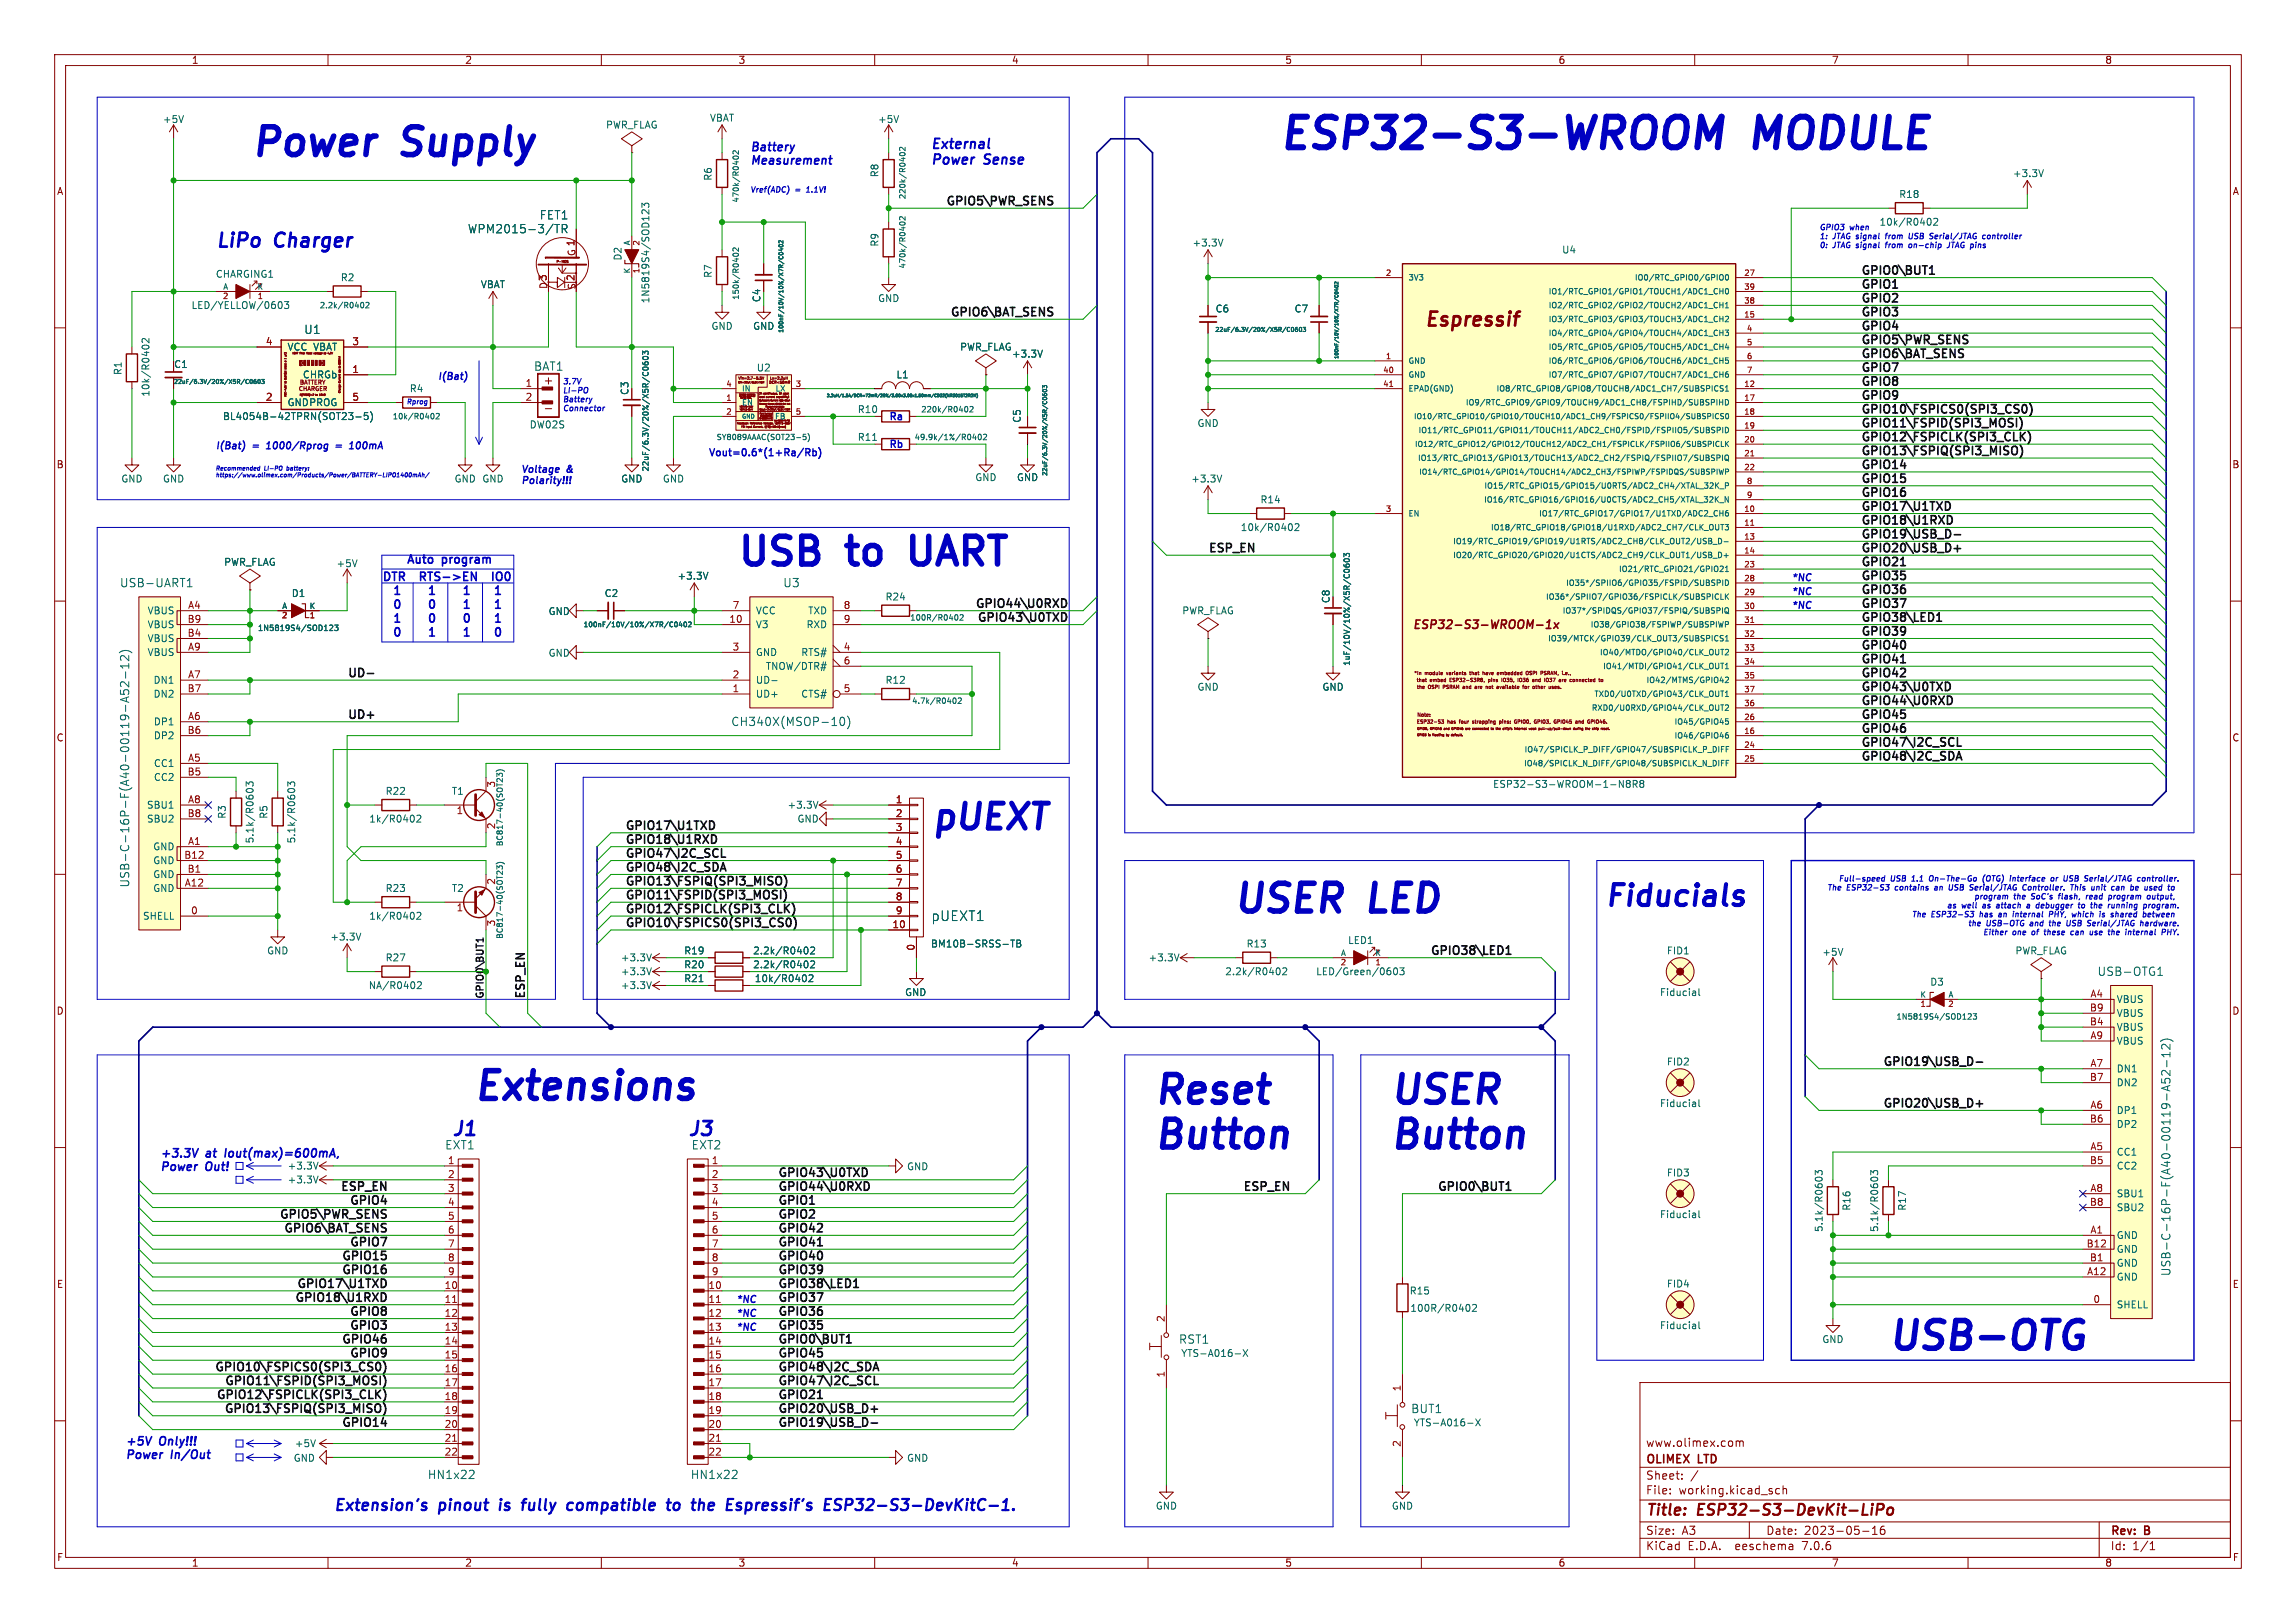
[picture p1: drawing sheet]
<svg xmlns="http://www.w3.org/2000/svg" width="420mm" height="297mm" viewBox="0 0 420 297" stroke-linecap="round" stroke-linejoin="round" font-family="sans-serif">
<defs><g id="words">
<g font-size="7.8" fill="#0000c2">
<text x="233.7" y="27.7">ESP32-S3-WROOM</text>
<text x="321.3" y="27.7">MODULE</text>
</g>
<g font-size="7.1" fill="#0000c2">
<text x="45.7" y="29">Power</text>
<text x="74.1" y="29">Supply</text>
<text x="134.6" y="103.9">USB</text>
<text x="155.8" y="103.9">to</text>
<text x="169.2" y="103.9">UART</text>
<text x="224.6" y="167.4">USER</text>
<text x="250.4" y="167.4">LED</text>
<text x="86.4" y="201.7">Extensions</text>
<text x="210.8" y="202.4">Reset</text>
<text x="254" y="202.4">USER</text>
<text x="210.8" y="210.6">Button</text>
<text x="254" y="210.6">Button</text>
<text x="344.4" y="247.4">USB-OTG</text>
</g>
<text font-size="6.4" fill="#0000c2" x="170.2" y="152.2">pUEXT</text>
<text font-size="5.3" fill="#0000c2" x="293.4" y="166.1">Fiducials</text>
<g font-size="3.5" fill="#0000c2">
<text x="39.4" y="45.5">LiPo</text>
<text x="50.4" y="45.5">Charger</text>
<text x="82.5" y="208">J1</text>
<text x="125.7" y="208">J3</text>
</g>
<text font-size="3.5" fill="#840000" x="260.3" y="60.5">Espressif</text>
<g font-size="2.8" fill="#0000c2">
<text x="61" y="276.6">Extension's</text>
<text x="80.4" y="276.6">pinout</text>
<text x="92.3" y="276.6">is</text>
<text x="97.3" y="276.6">fully</text>
<text x="106.3" y="276.6">compatible</text>
<text x="125.4" y="276.6">to</text>
<text x="130.8" y="276.6">the</text>
<text x="137.9" y="276.6">Espressif's</text>
<text x="156.6" y="276.6">ESP32-S3-DevKitC-1.</text>
</g>
<g font-size="2.8" fill="#840000">
<text x="301" y="277.9">Title:</text>
<text x="310.6" y="277.9">ESP32-S3-DevKit-LiPo</text>
</g>
<g font-size="2.5" fill="#0000c2">
<text x="170.2" y="27.4">External</text>
<text x="170.2" y="30.2">Power</text>
<text x="180.1" y="30.2">Sense</text>
</g>
<text font-size="2.5" fill="#006464" x="170.3" y="168.8">pUEXT1</text>
<g font-size="2.1" fill="#0000c2">
<text x="137.2" y="27.8">Battery</text>
<text x="137.2" y="30.2">Measurement</text>
<text x="69.8" y="106.4">DTR</text>
<text x="74.3" y="103.3">Auto</text>
<text x="77.6" y="106.4">RTS-&gt;EN</text>
<text x="81" y="103.3">program</text>
<text x="92" y="106.4">IO0</text>
<text x="71.8" y="109">1</text>
<text x="71.8" y="111.5">0</text>
<text x="78.1" y="109">1</text>
<text x="78.1" y="111.5">0</text>
<text x="84.5" y="111.5">1</text>
<text x="84.5" y="109">1</text>
<text x="90.2" y="109">1</text>
<text x="90.2" y="111.5">1</text>
<text x="71.8" y="114.1">1</text>
<text x="71.8" y="116.6">0</text>
<text x="78.1" y="116.6">1</text>
<text x="78.1" y="114.1">0</text>
<text x="84.5" y="116.6">1</text>
<text x="84.5" y="114.1">0</text>
<text x="90.2" y="116.6">0</text>
<text x="90.2" y="114.1">1</text>
<text x="29.2" y="211.9">+3.3V</text>
<text x="29.2" y="214.4">Power</text>
<text x="37.7" y="214.4">Out!</text>
<text x="37.8" y="211.9">at</text>
<text x="41.8" y="211.9">Iout(max)=600mA,</text>
<text x="22.9" y="264.6">+5V</text>
<text x="22.9" y="267.1">Power</text>
<text x="29.3" y="264.6">Only!!!</text>
<text x="31.4" y="267.1">In/Out</text>
</g>
<g font-size="2.1" fill="#006464">
<text x="98.6" y="40.4">FET1</text>
<text x="85.5" y="42.9">WPM2015-3/TR</text>
<text x="55.5" y="61.3">U1</text>
<text x="97.6" y="68">BAT1</text>
<text x="21.9" y="107.7">USB-UART1</text>
<text x="143.2" y="107.7">U3</text>
<text x="133.7" y="133.1">CH340X(MSOP-10)</text>
<text x="23.9" y="162.5" transform="rotate(-90 23.9 162.5)">USB-C-16P-F(A40-00119-A52-12)</text>
<text x="383.6" y="178.8">USB-OTG1</text>
<text x="81.3" y="210.5">EXT1</text>
<text x="126.4" y="210.5">EXT2</text>
<text x="397.2" y="233.6" transform="rotate(-90 397.2 233.6)">USB-C-16P-F(A40-00119-A52-12)</text>
<text x="215.6" y="246.1">RST1</text>
<text x="258" y="258.8">BUT1</text>
<text x="78.2" y="270.9">HN1x22</text>
<text x="126.3" y="270.9">HN1x22</text>
</g>
<g font-size="2.1" fill="#0f0f0f">
<text x="172.8" y="37.7">GPIO5\PWR_SENS</text>
<text x="340.4" y="52.9">GPIO1</text>
<text x="340.4" y="50.4">GPIO0\BUT1</text>
<text x="173.6" y="58">GPIO6\BAT_SENS</text>
<text x="340.4" y="55.5">GPIO2</text>
<text x="340.4" y="58">GPIO3</text>
<text x="340.4" y="60.5">GPIO4</text>
<text x="340.4" y="65.6">GPIO6\BAT_SENS</text>
<text x="340.4" y="63.1">GPIO5\PWR_SENS</text>
<text x="340.4" y="70.7">GPIO8</text>
<text x="340.4" y="68.2">GPIO7</text>
<text x="340.4" y="75.8">GPIO10\FSPICS0(SPI3_CS0)</text>
<text x="340.4" y="73.2">GPIO9</text>
<text x="340.4" y="83.4">GPIO13\FSPIQ(SPI3_MISO)</text>
<text x="340.4" y="80.9">GPIO12\FSPICLK(SPI3_CLK)</text>
<text x="340.4" y="78.3">GPIO11\FSPID(SPI3_MOSI)</text>
<text x="340.4" y="88.5">GPIO15</text>
<text x="340.4" y="85.9">GPIO14</text>
<text x="340.4" y="91">GPIO16</text>
<text x="340.4" y="93.6">GPIO17\U1TXD</text>
<text x="221" y="101.2">ESP_EN</text>
<text x="340.4" y="98.6">GPIO19\USB_D-</text>
<text x="340.4" y="101.2">GPIO20\USB_D+</text>
<text x="340.4" y="96.1">GPIO18\U1RXD</text>
<text x="340.4" y="103.7">GPIO21</text>
<text x="340.4" y="106.3">GPIO35</text>
<text x="178.1" y="111.3">GPIO44\U0RXD</text>
<text x="178.5" y="113.9">GPIO43\U0TXD</text>
<text x="340.4" y="113.9">GPIO38\LED1</text>
<text x="340.4" y="108.8">GPIO36</text>
<text x="340.4" y="111.3">GPIO37</text>
<text x="340.4" y="116.4">GPIO39</text>
<text x="340.4" y="119">GPIO40</text>
<text x="63.5" y="124">UD-</text>
<text x="340.4" y="124">GPIO42</text>
<text x="340.4" y="121.5">GPIO41</text>
<text x="63.5" y="131.7">UD+</text>
<text x="340.4" y="129.1">GPIO44\U0RXD</text>
<text x="340.4" y="131.7">GPIO45</text>
<text x="340.4" y="126.6">GPIO43\U0TXD</text>
<text x="340.4" y="136.7">GPIO47\I2C_SCL</text>
<text x="340.4" y="134.2">GPIO46</text>
<text x="340.4" y="139.3">GPIO48\I2C_SDA</text>
<text x="114.3" y="154.5">GPIO18\U1RXD</text>
<text x="114.3" y="152">GPIO17\U1TXD</text>
<text x="114.3" y="157.1">GPIO47\I2C_SCL</text>
<text x="114.3" y="159.6">GPIO48\I2C_SDA</text>
<text x="114.3" y="167.2">GPIO12\FSPICLK(SPI3_CLK)</text>
<text x="114.3" y="162.1">GPIO13\FSPIQ(SPI3_MISO)</text>
<text x="114.3" y="164.7">GPIO11\FSPID(SPI3_MOSI)</text>
<text x="114.3" y="169.8">GPIO10\FSPICS0(SPI3_CS0)</text>
<text x="261.4" y="174.8">GPIO38\LED1</text>
<text x="96.1" y="182.9" transform="rotate(-90 96.1 182.9)">ESP_EN</text>
<text x="344.2" y="195.2">GPIO19\USB_D-</text>
<text x="344.2" y="202.8">GPIO20\USB_D+</text>
<text x="142.2" y="215.5">GPIO43\U0TXD</text>
<text x="62" y="218">ESP_EN</text>
<text x="63.7" y="220.6">GPIO4</text>
<text x="142.2" y="220.6">GPIO1</text>
<text x="142.2" y="218">GPIO44\U0RXD</text>
<text x="227.1" y="218">ESP_EN</text>
<text x="262.7" y="218">GPIO0\BUT1</text>
<text x="50.8" y="223.1">GPIO5\PWR_SENS</text>
<text x="51.6" y="225.6">GPIO6\BAT_SENS</text>
<text x="142.2" y="223.1">GPIO2</text>
<text x="142.2" y="225.6">GPIO42</text>
<text x="62.2" y="233.3">GPIO16</text>
<text x="62.2" y="230.7">GPIO15</text>
<text x="63.7" y="228.2">GPIO7</text>
<text x="142.2" y="233.3">GPIO39</text>
<text x="142.2" y="228.2">GPIO41</text>
<text x="142.2" y="230.7">GPIO40</text>
<text x="53.7" y="238.3">GPIO18\U1RXD</text>
<text x="54" y="235.8">GPIO17\U1TXD</text>
<text x="142.2" y="235.8">GPIO38\LED1</text>
<text x="142.2" y="238.3">GPIO37</text>
<text x="62.2" y="246">GPIO46</text>
<text x="63.7" y="243.4">GPIO3</text>
<text x="63.7" y="240.9">GPIO8</text>
<text x="142.2" y="246">GPIO0\BUT1</text>
<text x="142.2" y="243.4">GPIO35</text>
<text x="142.2" y="240.9">GPIO36</text>
<text x="39" y="251">GPIO10\FSPICS0(SPI3_CS0)</text>
<text x="63.7" y="248.5">GPIO9</text>
<text x="142.2" y="251">GPIO48\I2C_SDA</text>
<text x="142.2" y="248.5">GPIO45</text>
<text x="39.3" y="256.1">GPIO12\FSPICLK(SPI3_CLK)</text>
<text x="40.8" y="253.6">GPIO11\FSPID(SPI3_MOSI)</text>
<text x="142.2" y="256.1">GPIO21</text>
<text x="142.2" y="253.6">GPIO47\I2C_SCL</text>
<text x="40.8" y="258.7">GPIO13\FSPIQ(SPI3_MISO)</text>
<text x="62.2" y="261.2">GPIO14</text>
<text x="142.2" y="261.2">GPIO19\USB_D-</text>
<text x="142.2" y="258.7">GPIO20\USB_D+</text>
</g>
<g font-size="2.1" fill="#840000">
<text x="99.3" y="70.6">+</text>
<text x="258.2" y="115.5">ESP32-S3-WROOM-1x</text>
<text x="301" y="268.2">OLIMEX</text>
<text x="301" y="265">www.olimex.com</text>
<text x="310.7" y="268.2">LTD</text>
<text x="301" y="273.7">File:</text>
<text x="301" y="271">Sheet:</text>
<text x="307.1" y="273.7">working.kicad_sch</text>
<text x="301" y="281.1">Size:</text>
<text x="307.6" y="281.1">A3</text>
<text x="323" y="281.1">Date:</text>
<text x="330" y="281.1">2023-05-16</text>
<text x="386" y="281.3">Rev:</text>
<text x="392.4" y="281.3">B</text>
<text x="301" y="283.9">KiCad</text>
<text x="308.7" y="283.9">E.D.A.</text>
<text x="317.6" y="283.9">eeschema</text>
<text x="330" y="283.9">7.0.6</text>
<text x="386" y="283.9">Id:</text>
<text x="390.1" y="283.9">1/1</text>
</g>
<g font-size="1.8" fill="#840000">
<text x="35" y="11.9">1</text>
<text x="85" y="11.9">2</text>
<text x="135" y="11.9">3</text>
<text x="185" y="11.9">4</text>
<text x="235" y="11.9">5</text>
<text x="285" y="11.9">6</text>
<text x="335" y="11.9">7</text>
<text x="385" y="11.9">8</text>
<text x="10.3" y="35.9">A</text>
<text x="408.3" y="35.9">A</text>
<text x="105.5" y="47" transform="rotate(-90 105.5 47)">G 1</text>
<text x="100.3" y="53" transform="rotate(-90 100.3 53)">D3</text>
<text x="105.5" y="53.1" transform="rotate(-90 105.5 53.1)">S</text>
<text x="31.8" y="67.5">C1</text>
<text x="10.3" y="85.9">B</text>
<text x="408.2" y="85.9">B</text>
<text x="10.3" y="135.9">C</text>
<text x="408.2" y="135.9">C</text>
<text x="10.3" y="185.9">D</text>
<text x="408.2" y="185.9">D</text>
<text x="10.3" y="235.9">E</text>
<text x="408.3" y="235.9">E</text>
<text x="10.3" y="285.9">F</text>
<text x="35" y="286.9">1</text>
<text x="85" y="286.9">2</text>
<text x="135" y="286.9">3</text>
<text x="185" y="286.9">4</text>
<text x="235" y="286.9">5</text>
<text x="285" y="286.9">6</text>
<text x="335" y="286.9">7</text>
<text x="385" y="286.9">8</text>
<text x="408.3" y="285.9">F</text>
</g>
<g font-size="1.8" fill="#006464">
<text x="29.7" y="22.7">+5V</text>
<text x="110.8" y="23.7">PWR_FLAG</text>
<text x="129.8" y="22.5">VBAT</text>
<text x="160.5" y="22.7">+5V</text>
<text x="130.4" y="33.2" transform="rotate(-90 130.4 33.2)">R6</text>
<text x="160.9" y="32.5" transform="rotate(-90 160.9 32.5)">R8</text>
<text x="368.1" y="32.6">+3.3V</text>
<text x="343.7" y="41.5">10k/R0402</text>
<text x="347.3" y="36.4">R18</text>
<text x="113.9" y="47.8" transform="rotate(-90 113.9 47.8)">D2</text>
<text x="160.9" y="45.2" transform="rotate(-90 160.9 45.2)">R9</text>
<text x="218" y="45.3">+3.3V</text>
<text x="285.6" y="46.6">U4</text>
<text x="39.4" y="51">CHARGING1</text>
<text x="62.2" y="51.7">R2</text>
<text x="87.9" y="52.9">VBAT</text>
<text x="130.4" y="51" transform="rotate(-90 130.4 51)">R7</text>
<text x="34.9" y="56.7">LED/YELLOW/0603</text>
<text x="119" y="55.6" transform="rotate(-90 119 55.6)">1N5819S4/SOD123</text>
<text x="139.3" y="55.4" transform="rotate(-90 139.3 55.4)">C4</text>
<text x="160.5" y="55.5">GND</text>
<text x="222.3" y="57.4">C6</text>
<text x="236.7" y="57.4">C7</text>
<text x="52.5" y="64.4">VCC VBAT</text>
<text x="130" y="60.6">GND</text>
<text x="137.7" y="60.6">GND</text>
<text x="175.5" y="64.4">PWR_FLAG</text>
<text x="185" y="65.6">+3.3V</text>
<text x="22.5" y="68.7" transform="rotate(-90 22.5 68.7)">R1</text>
<text x="55.3" y="69.4">CHRGb</text>
<text x="74.9" y="72">R4</text>
<text x="138.3" y="68.2">U2</text>
<text x="163.9" y="69.4">L1</text>
<text x="27.5" y="72.7" transform="rotate(-90 27.5 72.7)">10k/R0402</text>
<text x="40.7" y="77.1">BL4054B-42TPRN(SOT23-5)</text>
<text x="52.5" y="74.5">GNDPROG</text>
<text x="115.2" y="72.4" transform="rotate(-90 115.2 72.4)">C3</text>
<text x="156.8" y="75.8">R10</text>
<text x="186.9" y="77.5" transform="rotate(-90 186.9 77.5)">C5</text>
<text x="96.8" y="78.6">DW02S</text>
<text x="156.8" y="80.9">R11</text>
<text x="218.9" y="78.3">GND</text>
<text x="22.1" y="88.5">GND</text>
<text x="29.7" y="88.5">GND</text>
<text x="83.1" y="88.5">GND GND</text>
<text x="113.5" y="88.5">GND</text>
<text x="121.2" y="88.5">GND</text>
<text x="178.3" y="88.2">GND</text>
<text x="185.9" y="88.2">GND</text>
<text x="217.8" y="88.5">+3.3V</text>
<text x="230.5" y="92.3">R14</text>
<text x="226.9" y="97.4">10k/R0402</text>
<text x="40.9" y="103.7">PWR_FLAG</text>
<text x="61.5" y="104">+5V</text>
<text x="123.8" y="106.3">+3.3V</text>
<text x="26.9" y="112.6">VBUS</text>
<text x="53.3" y="109.4">D1</text>
<text x="100.2" y="112.8">GND</text>
<text x="110.5" y="109.4">C2</text>
<text x="138.2" y="112.6">VCC</text>
<text x="147.7" y="112.6">TXD</text>
<text x="161.9" y="110.1">R24</text>
<text x="216.2" y="112.6">PWR_FLAG</text>
<text x="243.4" y="110.5" transform="rotate(-90 243.4 110.5)">C8</text>
<text x="26.9" y="117.7">VBUS</text>
<text x="26.9" y="115.2">VBUS</text>
<text x="138.2" y="115.2">V3</text>
<text x="147.4" y="115.2">RXD</text>
<text x="26.9" y="120.2">VBUS</text>
<text x="28" y="125.3">DN1</text>
<text x="100.2" y="120.4">GND</text>
<text x="138.2" y="125.3">UD-</text>
<text x="138.2" y="120.2">GND</text>
<text x="140" y="122.8">TNOW/DTR#</text>
<text x="146.5" y="120.2">RTS#</text>
<text x="161.9" y="125.3">R12</text>
<text x="28" y="127.9">DN2</text>
<text x="138.2" y="127.9">UD+</text>
<text x="146.5" y="127.9">CTS#</text>
<text x="218.9" y="126.6">GND</text>
<text x="241.8" y="126.6">GND</text>
<text x="28.1" y="132.9">DP1</text>
<text x="28.1" y="135.5">DP2</text>
<text x="28.1" y="140.6">CC1</text>
<text x="28.1" y="143.1">CC2</text>
<text x="26.8" y="148.2">SBU1</text>
<text x="41.5" y="149.9" transform="rotate(-90 41.5 149.9)">R3</text>
<text x="49.1" y="149.9" transform="rotate(-90 49.1 149.9)">R5</text>
<text x="70.4" y="145.6">R22</text>
<text x="82.6" y="145.6">T1</text>
<text x="90.9" y="144.2" transform="rotate(-90 90.9 144.2)">3</text>
<text x="144" y="148.2">+3.3V</text>
<text x="273" y="144.4">ESP32-S3-WROOM-1-N8R8</text>
<text x="26.8" y="150.7">SBU2</text>
<text x="27.9" y="155.8">GND</text>
<text x="46.6" y="154.4" transform="rotate(-90 46.6 154.4)">5.1k/R0603</text>
<text x="54.2" y="154.4" transform="rotate(-90 54.2 154.4)">5.1k/R0603</text>
<text x="67.5" y="150.7">1k/R0402</text>
<text x="90.9" y="151.8" transform="rotate(-90 90.9 151.8)">2</text>
<text x="145.8" y="150.7">GND</text>
<text x="27.9" y="160.9">GND</text>
<text x="27.9" y="158.3">GND</text>
<text x="90.9" y="162" transform="rotate(-90 90.9 162)">2</text>
<text x="27.9" y="163.4">GND</text>
<text x="70.4" y="163.4">R23</text>
<text x="82.6" y="163.4">T2</text>
<text x="26.1" y="168.5">SHELL</text>
<text x="60.3" y="172.3">+3.3V</text>
<text x="67.5" y="168.5">1k/R0402</text>
<text x="90.9" y="169.6" transform="rotate(-90 90.9 169.6)">3</text>
<text x="170.2" y="173.6">BM10B-SRSS-TB</text>
<text x="227.9" y="173.6">R13</text>
<text x="246.5" y="172.9">LED1</text>
<text x="48.8" y="174.9">GND</text>
<text x="70.4" y="176.1">R27</text>
<text x="113.5" y="178.7">+3.3V</text>
<text x="113.5" y="176.1">+3.3V</text>
<text x="125.1" y="179.9">R21</text>
<text x="125.1" y="177.4">R20</text>
<text x="125.1" y="174.9">R19</text>
<text x="137.7" y="177.4">2.2k/R0402</text>
<text x="137.7" y="174.9">2.2k/R0402</text>
<text x="138" y="179.9">10k/R0402</text>
<text x="210" y="176.1">+3.3V</text>
<text x="224" y="178.7">2.2k/R0402</text>
<text x="240.7" y="178.7">LED/Green/0603</text>
<text x="304.8" y="174.9">FID1</text>
<text x="333.2" y="175.1">+5V</text>
<text x="368.6" y="174.9">PWR_FLAG</text>
<text x="67.4" y="181.2">NA/R0402</text>
<text x="113.5" y="181.2">+3.3V</text>
<text x="165.5" y="182.5">GND</text>
<text x="303.5" y="182.5">Fiducial</text>
<text x="353" y="180.6">D3</text>
<text x="387.1" y="183.7">VBUS</text>
<text x="387.1" y="191.4">VBUS</text>
<text x="387.1" y="188.8">VBUS</text>
<text x="387.1" y="186.3">VBUS</text>
<text x="304.8" y="195.2">FID2</text>
<text x="387.1" y="196.4">DN1</text>
<text x="303.5" y="202.8">Fiducial</text>
<text x="387.1" y="199">DN2</text>
<text x="387.1" y="204.1">DP1</text>
<text x="387.1" y="206.6">DP2</text>
<text x="52.5" y="214.2">+3.3V</text>
<text x="165.8" y="214.4">GND</text>
<text x="304.8" y="215.5">FID3</text>
<text x="387.1" y="211.7">CC1</text>
<text x="387.1" y="214.2">CC2</text>
<text x="52.5" y="216.8">+3.3V</text>
<text x="338.7" y="221.7" transform="rotate(-90 338.7 221.7)">R16</text>
<text x="348.8" y="221.7" transform="rotate(-90 348.8 221.7)">R17</text>
<text x="387.1" y="219.3">SBU1</text>
<text x="387.1" y="221.8">SBU2</text>
<text x="303.5" y="223.1">Fiducial</text>
<text x="333.6" y="225.6" transform="rotate(-90 333.6 225.6)">5.1k/R0603</text>
<text x="343.8" y="225.6" transform="rotate(-90 343.8 225.6)">5.1k/R0603</text>
<text x="387.1" y="226.9">GND</text>
<text x="387.1" y="232">GND</text>
<text x="387.1" y="229.5">GND</text>
<text x="257.8" y="237.1">R15</text>
<text x="304.8" y="235.8">FID4</text>
<text x="387.1" y="239.6">SHELL</text>
<text x="387.1" y="234.5">GND</text>
<text x="257.9" y="240.3">100R/R0402</text>
<text x="303.5" y="243.4">Fiducial</text>
<text x="333.2" y="246">GND</text>
<text x="216" y="248.5">YTS-A016-X</text>
<text x="258.5" y="261.2">YTS-A016-X</text>
<text x="53.6" y="267.7">GND</text>
<text x="53.8" y="265">+5V</text>
<text x="165.8" y="267.7">GND</text>
<text x="211.3" y="276.5">GND</text>
<text x="254.5" y="276.5">GND</text>
</g>
<g font-size="1.8" fill="#a90000">
<text x="105.2" y="45.2" transform="rotate(-90 105.2 45.2)">1</text>
<text x="100.1" y="51.5" transform="rotate(-90 100.1 51.5)">3</text>
<text x="105.2" y="51.5" transform="rotate(-90 105.2 51.5)">2</text>
<text x="48.5" y="63.2">4</text>
<text x="64.4" y="63.2">3</text>
<text x="64.4" y="68.3">1</text>
<text x="96" y="70.9">1</text>
<text x="48.5" y="73.4">2</text>
<text x="64.4" y="73.4">5</text>
<text x="96" y="73.4">2</text>
<text x="34.3" y="111.5">A4</text>
<text x="133.9" y="111.5">7</text>
<text x="154.2" y="111.5">8</text>
<text x="34.2" y="116.6">B4</text>
<text x="34.2" y="114">B9</text>
<text x="34.3" y="119.1">A9</text>
<text x="133.3" y="114">10</text>
<text x="133.9" y="119.1">3</text>
<text x="154.2" y="119.1">4</text>
<text x="154.2" y="114">9</text>
<text x="34.3" y="124.2">A7</text>
<text x="133.9" y="124.2">2</text>
<text x="154.2" y="121.7">6</text>
<text x="34.2" y="126.7">B7</text>
<text x="34.3" y="131.8">A6</text>
<text x="133.9" y="126.7">1</text>
<text x="154.2" y="126.7">5</text>
<text x="34.2" y="134.4">B6</text>
<text x="34.2" y="142">B5</text>
<text x="34.3" y="139.4">A5</text>
<text x="34.2" y="149.6">B8</text>
<text x="34.3" y="147.1">A8</text>
<text x="83.4" y="149.3">1</text>
<text x="163.8" y="147.1">1</text>
<text x="163.8" y="149.6">2</text>
<text x="34.3" y="154.7">A1</text>
<text x="163.8" y="152.1">3</text>
<text x="163.8" y="154.7">4</text>
<text x="33.6" y="157.2">B12</text>
<text x="34.2" y="159.8">B1</text>
<text x="163.8" y="157.2">5</text>
<text x="163.8" y="159.8">6</text>
<text x="33.7" y="162.3">A12</text>
<text x="34.9" y="167.4">0</text>
<text x="83.4" y="167.1">1</text>
<text x="163.8" y="162.3">7</text>
<text x="163.8" y="164.8">8</text>
<text x="163.8" y="167.4">9</text>
<text x="163.2" y="169.9">10</text>
<text x="167.4" y="174.1" transform="rotate(-90 167.4 174.1)">0</text>
<text x="382.2" y="185.2">B9</text>
<text x="382.3" y="182.6">A4</text>
<text x="382.2" y="187.7">B4</text>
<text x="382.3" y="190.2">A9</text>
<text x="382.2" y="197.9">B7</text>
<text x="382.3" y="195.3">A7</text>
<text x="382.3" y="202.9">A6</text>
<text x="382.2" y="205.5">B6</text>
<text x="81.8" y="213.1">1</text>
<text x="81.8" y="215.6">2</text>
<text x="130.1" y="213.1">1</text>
<text x="130.1" y="215.6">2</text>
<text x="382.2" y="213.1">B5</text>
<text x="382.3" y="210.6">A5</text>
<text x="81.8" y="218.2">3</text>
<text x="81.8" y="220.7">4</text>
<text x="130.1" y="218.2">3</text>
<text x="130.1" y="220.7">4</text>
<text x="382.2" y="220.7">B8</text>
<text x="382.3" y="218.2">A8</text>
<text x="81.8" y="223.3">5</text>
<text x="81.8" y="225.8">6</text>
<text x="130.1" y="223.3">5</text>
<text x="130.1" y="225.8">6</text>
<text x="382.3" y="225.8">A1</text>
<text x="81.8" y="228.3">7</text>
<text x="81.8" y="230.9">8</text>
<text x="81.8" y="233.4">9</text>
<text x="130.1" y="228.3">7</text>
<text x="130.1" y="230.9">8</text>
<text x="130.1" y="233.4">9</text>
<text x="381.6" y="228.3">B12</text>
<text x="381.7" y="233.4">A12</text>
<text x="382.2" y="230.9">B1</text>
<text x="81.2" y="236">10</text>
<text x="81.2" y="238.5">11</text>
<text x="129.5" y="236">10</text>
<text x="129.5" y="238.5">11</text>
<text x="382.8" y="238.5">0</text>
<text x="81.2" y="241">12</text>
<text x="81.2" y="243.6">13</text>
<text x="129.5" y="241">12</text>
<text x="129.5" y="243.6">13</text>
<text x="213.1" y="242" transform="rotate(-90 213.1 242)">2</text>
<text x="81.2" y="246.1">14</text>
<text x="81.2" y="248.7">15</text>
<text x="81.2" y="251.2">16</text>
<text x="129.5" y="246.1">14</text>
<text x="129.5" y="248.7">15</text>
<text x="129.5" y="251.2">16</text>
<text x="81.2" y="253.7">17</text>
<text x="81.2" y="256.3">18</text>
<text x="129.5" y="253.7">17</text>
<text x="129.5" y="256.3">18</text>
<text x="213.1" y="252.2" transform="rotate(-90 213.1 252.2)">1</text>
<text x="256.3" y="254.7" transform="rotate(-90 256.3 254.7)">1</text>
<text x="81.2" y="258.8">19</text>
<text x="81.2" y="261.4">20</text>
<text x="81.2" y="263.9">21</text>
<text x="129.5" y="258.8">19</text>
<text x="129.5" y="261.4">20</text>
<text x="129.5" y="263.9">21</text>
<text x="81.2" y="266.4">22</text>
<text x="129.5" y="266.4">22</text>
<text x="256.3" y="264.9" transform="rotate(-90 256.3 264.9)">2</text>
</g>
<g font-size="1.8" fill="#0000c2">
<text x="80" y="69.6">I(Bat)</text>
<text x="162.6" y="77">Ra</text>
<text x="39.4" y="82.3">I(Bat)</text>
<text x="46.3" y="82.3">=</text>
<text x="49.3" y="82.3">1000/Rprog</text>
<text x="62.5" y="82.3">=</text>
<text x="65.5" y="82.3">100mA</text>
<text x="129.5" y="83.6">Vout=0.6*(1+Ra/Rb)</text>
<text x="162.6" y="82">Rb</text>
<text x="95.2" y="86.6">Voltage</text>
<text x="95.2" y="88.7">Polarity!!!</text>
<text x="103.7" y="86.6">&amp;</text>
<text x="327.7" y="106.4">*NC</text>
<text x="327.7" y="109">*NC</text>
<text x="327.7" y="111.5">*NC</text>
<text x="134.6" y="238.5">*NC</text>
<text x="134.6" y="241.1">*NC</text>
<text x="134.6" y="243.6">*NC</text>
</g>
<text font-size="1.8" fill="#0f0f0f" x="88.5" y="182.9" transform="rotate(-90 88.5 182.9)">GPIO0\BUT1</text>
<g font-size="1.4" fill="#0000c2">
<text x="137.2" y="35.3">Vref(ADC)</text>
<text x="145.5" y="35.3">=</text>
<text x="148" y="35.3">1.1V!</text>
<text x="332.7" y="42.2">GPIO3</text>
<text x="332.7" y="43.8">1:</text>
<text x="332.7" y="45.5">0:</text>
<text x="335.4" y="43.8">JTAG signal</text>
<text x="335.4" y="45.5">JTAG signal</text>
<text x="338.5" y="42.2">when</text>
<text x="345.8" y="43.8">from</text>
<text x="345.8" y="45.5">from</text>
<text x="350.4" y="43.8">USB</text>
<text x="350.4" y="45.5">on-chip</text>
<text x="354.7" y="43.8">Serial/JTAG</text>
<text x="357.9" y="45.5">JTAG pins</text>
<text x="364.7" y="43.8">controller</text>
<text x="102.9" y="70.4">3.7V</text>
<text x="102.9" y="72">LI-PO</text>
<text x="102.9" y="73.7">Battery</text>
<text x="102.9" y="75.3">Connector</text>
<text x="336.1" y="161.4">Full-speed</text>
<text x="345.8" y="161.4">USB</text>
<text x="350" y="161.4">1.1</text>
<text x="353.6" y="161.4">On-The-Go</text>
<text x="363.8" y="161.4">(OTG)</text>
<text x="369.2" y="161.4">interface</text>
<text x="377.1" y="161.4">or</text>
<text x="379.8" y="161.4">USB</text>
<text x="384.1" y="161.4">Serial/JTAG</text>
<text x="394.1" y="161.4">controller.</text>
<text x="334" y="163">The</text>
<text x="337.8" y="163">ESP32-S3</text>
<text x="347" y="163">contains</text>
<text x="349.5" y="167.9">The</text>
<text x="353.3" y="167.9">ESP32-S3</text>
<text x="354.6" y="163">an</text>
<text x="355.9" y="166.3">as</text>
<text x="357.6" y="163">USB</text>
<text x="358.8" y="166.3">well</text>
<text x="360.9" y="164.7">program</text>
<text x="361.8" y="163">Serial/JTAG</text>
<text x="362.5" y="167.9">has</text>
<text x="363" y="166.3">as</text>
<text x="365.9" y="166.3">attach</text>
<text x="366.3" y="167.9">an</text>
<text x="368.3" y="164.7">the</text>
<text x="369.3" y="167.9">internal</text>
<text x="371.9" y="166.3">a</text>
<text x="371.9" y="163">Controller.</text>
<text x="374" y="166.3">debugger</text>
<text x="376.4" y="167.9">PHY,</text>
<text x="377.3" y="164.7">flash,</text>
<text x="381" y="167.9">which</text>
<text x="381.1" y="163">This</text>
<text x="382.1" y="166.3">to</text>
<text x="382.7" y="164.7">read</text>
<text x="384.8" y="166.3">the</text>
<text x="385.3" y="163">unit</text>
<text x="386.4" y="167.9">is</text>
<text x="387.2" y="164.7">program</text>
<text x="388.4" y="166.3">running</text>
<text x="388.9" y="167.9">shared</text>
<text x="389.4" y="163">can</text>
<text x="393.3" y="163">be</text>
<text x="394.7" y="164.7">output,</text>
<text x="395.2" y="167.9">between</text>
<text x="395.3" y="166.3">program.</text>
<text x="396.3" y="163">used</text>
<text x="359.8" y="169.6">the</text>
<text x="362.5" y="171.2">Either</text>
<text x="363.3" y="169.6">USB-OTG</text>
<text x="368.1" y="171.2">one</text>
<text x="371.7" y="169.6">and</text>
<text x="372" y="171.2">of</text>
<text x="374.7" y="171.2">these</text>
<text x="375.6" y="169.6">the</text>
<text x="379.1" y="169.6">USB</text>
<text x="379.9" y="171.2">can</text>
<text x="383.4" y="169.6">Serial/JTAG</text>
<text x="383.8" y="171.2">use</text>
<text x="387.6" y="171.2">the</text>
<text x="391.2" y="171.2">internal</text>
<text x="393.5" y="169.6">hardware.</text>
<text x="398.2" y="171.2">PHY.</text>
</g>
<g font-size="1.4" fill="#006464">
<text x="135.4" y="37.2" transform="rotate(-90 135.4 37.2)">470k/R0402</text>
<text x="165.8" y="36.6" transform="rotate(-90 165.8 36.6)">220k/R0402</text>
<text x="115.3" y="45" transform="rotate(-90 115.3 45)">A</text>
<text x="117.3" y="45.1" transform="rotate(-90 117.3 45.1)">2</text>
<text x="40.7" y="53.1">A</text>
<text x="47" y="53.1">K</text>
<text x="115.3" y="50.2" transform="rotate(-90 115.3 50.2)">K</text>
<text x="117.3" y="50.1" transform="rotate(-90 117.3 50.1)">1</text>
<text x="165.8" y="49.3" transform="rotate(-90 165.8 49.3)">470k/R0402</text>
<text x="257.6" y="51.5">3V3</text>
<text x="298.9" y="51.5">IO0/RTC_GPIO0/GPIO0</text>
<text x="40.7" y="55.1">2</text>
<text x="58.4" y="56.6">2.2k/R0402</text>
<text x="135.4" y="55" transform="rotate(-90 135.4 55)">150k/R0402</text>
<text x="283.1" y="59.2">IO3/RTC_GPIO3/GPIO3/TOUCH3/ADC1_CH2</text>
<text x="283.1" y="56.6">IO2/RTC_GPIO2/GPIO2/TOUCH2/ADC1_CH1</text>
<text x="283.1" y="54.1">IO1/RTC_GPIO1/GPIO1/TOUCH1/ADC1_CH0</text>
<text x="283.1" y="64.2">IO5/RTC_GPIO5/GPIO5/TOUCH5/ADC1_CH4</text>
<text x="283.1" y="61.7">IO4/RTC_GPIO4/GPIO4/TOUCH4/ADC1_CH3</text>
<text x="135.6" y="71.9">IN</text>
<text x="141.7" y="71.9">LX</text>
<text x="257.6" y="66.8">GND</text>
<text x="257.6" y="69.3">GND</text>
<text x="257.6" y="71.9">EPAD(GND)</text>
<text x="273.6" y="71.9">IO8/RTC_GPIO8/GPIO8/TOUCH8/ADC1_CH7/SUBSPICS1</text>
<text x="283.1" y="66.8">IO6/RTC_GPIO6/GPIO6/TOUCH6/ADC1_CH5</text>
<text x="283.1" y="69.3">IO7/RTC_GPIO7/GPIO7/TOUCH7/ADC1_CH6</text>
<text x="71.7" y="76.9">10k/R0402</text>
<text x="135.6" y="74.4">EN</text>
<text x="141.6" y="76.9">FB</text>
<text x="168.4" y="75.7">220k/R0402</text>
<text x="268" y="74.4">IO9/RTC_GPIO9/GPIO9/TOUCH9/ADC1_CH8/FSPIHD/SUBSPIHD</text>
<text x="131" y="80.7">SY8089AAAC(SOT23-5)</text>
<text x="167.2" y="80.7">49.9k/1%/R0402</text>
<text x="259.3" y="79.5">IO11/RTC_GPIO11/GPIO11/TOUCH11/ADC2_CH0/FSPID/FSPIIO5/SUBSPID</text>
<text x="118.8" y="86.4" transform="rotate(-90 118.8 86.4)">22uF/6.3V/20%/X5R/C0603</text>
<text x="259.2" y="84.6">IO13/RTC_GPIO13/GPIO13/TOUCH13/ADC2_CH2/FSPIQ/FSPIIO7/SUBSPIQ</text>
<text x="271.4" y="89.6">IO15/RTC_GPIO15/GPIO15/U0RTS/ADC2_CH4/XTAL_32K_P</text>
<text x="257.6" y="94.7">EN</text>
<text x="271.3" y="92.2">IO16/RTC_GPIO16/GPIO16/U0CTS/ADC2_CH5/XTAL_32K_N</text>
<text x="281.4" y="94.7">IO17/RTC_GPIO17/GPIO17/U1TXD/ADC2_CH6</text>
<text x="265.7" y="99.8">IO19/RTC_GPIO19/GPIO19/U1RTS/ADC2_CH8/CLK_OUT2/USB_D-</text>
<text x="272.6" y="97.3">IO18/RTC_GPIO18/GPIO18/U1RXD/ADC2_CH7/CLK_OUT3</text>
<text x="265.7" y="102.3">IO20/RTC_GPIO20/GPIO20/U1CTS/ADC2_CH9/CLK_OUT1/USB_D+</text>
<text x="286.3" y="107.4">IO35*/SPIIO6/GPIO35/FSPID/SUBSPID</text>
<text x="296" y="104.9">IO21/RTC_GPIO21/GPIO21</text>
<text x="51.5" y="111.5">A</text>
<text x="56.5" y="111.5">K</text>
<text x="166.4" y="113.8">100R/R0402</text>
<text x="282.7" y="110">IO36*/SPIIO7/GPIO36/FSPICLK/SUBSPICLK</text>
<text x="285.7" y="112.5">IO37*/SPIDQS/GPIO37/FSPIQ/SUBSPIQ</text>
<text x="47.1" y="115.7">1N5819S4/SOD123</text>
<text x="283" y="117.6">IO39/MTCK/GPIO39/CLK_OUT3/SUBSPICS1</text>
<text x="290.8" y="115">IO38/GPIO38/FSPIWP/SUBSPIWP</text>
<text x="247.1" y="122" transform="rotate(-90 247.1 122)">1uF/10V/10%/X5R/C0603</text>
<text x="292.5" y="120.1">IO40/MTDO/GPIO40/CLK_OUT2</text>
<text x="293.1" y="122.7">IO41/MTDI/GPIO41/CLK_OUT1</text>
<text x="301" y="125.2">IO42/MTMS/GPIO42</text>
<text x="166.7" y="129">4.7k/R0402</text>
<text x="291" y="130.3">RXD0/U0RXD/GPIO44/CLK_OUT2</text>
<text x="291.5" y="127.7">TXD0/U0TXD/GPIO43/CLK_OUT1</text>
<text x="278.7" y="137.9">IO47/SPICLK_P_DIFF/GPIO47/SUBSPICLK_P_DIFF</text>
<text x="306.2" y="135.4">IO46/GPIO46</text>
<text x="306.2" y="132.8">IO45/GPIO45</text>
<text x="278.6" y="140.4">IO48/SPICLK_N_DIFF/GPIO48/SUBSPICLK_N_DIFF</text>
<text x="92.2" y="155" transform="rotate(-90 92.2 155)">BC817-40(SOT23)</text>
<text x="92.2" y="171.9" transform="rotate(-90 92.2 171.9)">BC817-40(SOT23)</text>
<text x="245.1" y="177">2</text>
<text x="245.2" y="175">A</text>
<text x="251.5" y="175">K</text>
<text x="351.2" y="182.6">K</text>
<text x="356.3" y="182.6">A</text>
<text x="346.8" y="186.8">1N5819S4/SOD123</text>
</g>
<g font-size="1.4" fill="#a90000">
<text x="253.4" y="50.5">2</text>
<text x="318.9" y="50.5">27</text>
<text x="318.9" y="53.1">39</text>
<text x="47" y="55.1">1</text>
<text x="318.9" y="58.2">15</text>
<text x="318.9" y="55.6">38</text>
<text x="253.4" y="65.8">1</text>
<text x="319.4" y="63.2">5</text>
<text x="319.4" y="65.8">6</text>
<text x="319.4" y="60.7">4</text>
<text x="132.7" y="70.9">4</text>
<text x="145.4" y="70.9">3</text>
<text x="252.9" y="68.3">40</text>
<text x="252.9" y="70.9">41</text>
<text x="318.9" y="70.9">12</text>
<text x="319.4" y="68.3">7</text>
<text x="132.7" y="73.4">1</text>
<text x="132.7" y="75.9">2</text>
<text x="145.4" y="75.9">5</text>
<text x="318.9" y="73.4">17</text>
<text x="318.9" y="75.9">18</text>
<text x="318.9" y="78.5">19</text>
<text x="318.9" y="81">20</text>
<text x="318.9" y="83.6">21</text>
<text x="318.9" y="86.1">22</text>
<text x="319.4" y="88.6">8</text>
<text x="253.4" y="93.7">3</text>
<text x="318.9" y="93.7">10</text>
<text x="319.4" y="91.2">9</text>
<text x="318.9" y="96.3">11</text>
<text x="318.9" y="98.8">13</text>
<text x="318.9" y="101.3">14</text>
<text x="318.9" y="103.9">23</text>
<text x="318.9" y="106.4">28</text>
<text x="51.5" y="113.5">2</text>
<text x="56.5" y="113.5">1</text>
<text x="318.9" y="109">29</text>
<text x="318.9" y="111.5">30</text>
<text x="318.9" y="114">31</text>
<text x="318.9" y="116.6">32</text>
<text x="318.9" y="119.1">33</text>
<text x="318.9" y="121.7">34</text>
<text x="318.9" y="124.2">35</text>
<text x="318.9" y="131.8">26</text>
<text x="318.9" y="129.3">36</text>
<text x="318.9" y="126.7">37</text>
<text x="318.9" y="134.4">16</text>
<text x="318.9" y="136.9">24</text>
<text x="318.9" y="139.4">25</text>
<text x="251.5" y="177">1</text>
<text x="351.2" y="184.6">1</text>
<text x="356.3" y="184.6">2</text>
</g>
<g font-size="1.3" fill="#006464">
<text x="258.5" y="76.9">IO10/RTC_GPIO10/GPIO10/TOUCH10/ADC1_CH9/FSPICS0/FSPIIO4/SUBSPICS0</text>
<text x="258.7" y="82">IO12/RTC_GPIO12/GPIO12/TOUCH12/ADC2_CH1/FSPICLK/FSPIIO6/SUBSPICLK</text>
<text x="259.5" y="87.1">IO14/RTC_GPIO14/GPIO14/TOUCH14/ADC2_CH3/FSPIWP/FSPIDQS/SUBSPIWP</text>
</g>
<text font-size="1.2" fill="#0000c2" x="74.3" y="74">Rprog</text>
<text font-size="1.2" fill="#006464" x="106.6" y="115">100nF/10V/10%/X7R/C0402</text>
<g font-size="1.1" fill="#006464">
<text x="143.5" y="61.1" transform="rotate(-90 143.5 61.1)">100nF/10V/10%/X7R/C0402</text>
<text x="222.2" y="60.9">22uF/6.3V/20%/X5R/C0603</text>
<text x="31.7" y="70.5">22uF/6.3V/20%/X5R/C0603</text>
<text x="135.6" y="76.8">GND</text>
<text x="191.7" y="87.2" transform="rotate(-90 191.7 87.2)">22uF/6.3V/20%/X5R/C0603</text>
</g>
<g font-size="1.1" fill="#840000">
<text x="54.5" y="71.8">CHARGER</text>
<text x="54.7" y="70.6">BATTERY</text>
</g>
<g font-size="1.1" fill="#0000c2">
<text x="39.4" y="86.2">Recommended</text>
<text x="39.4" y="87.4">https://www.olimex.com/Products/Power/BATTERY-LIPO1400mAh/</text>
<text x="48.4" y="86.2">LI-PO</text>
<text x="52.8" y="86.2">battery:</text>
</g>
<text font-size=".9" fill="#006464" x="245" y="65.8" transform="rotate(-90 245 65.8)">100nF/10V/10%/X7R/C0402</text>
<g font-size=".9" fill="#840000">
<text x="258.5" y="123.7">*In</text>
<text x="259" y="125">that</text>
<text x="260.7" y="123.7">module</text>
<text x="261.7" y="125">embed</text>
<text x="265" y="123.7">variants</text>
<text x="265.6" y="125">ESP32-S3R8,</text>
<text x="269.6" y="123.7">that</text>
<text x="272.3" y="123.7">have</text>
<text x="272.9" y="125">pins</text>
<text x="275.2" y="123.7">embedded</text>
<text x="275.7" y="125">IO35,</text>
<text x="279" y="125">IO36</text>
<text x="280.8" y="123.7">OSPI</text>
<text x="282" y="125">and</text>
<text x="283.9" y="123.7">PSRAM,</text>
<text x="284.5" y="125">IO37</text>
<text x="287.5" y="125">are</text>
<text x="289.9" y="125">connected</text>
<text x="259" y="126.3">the</text>
<text x="259.1" y="131.4">Note:</text>
<text x="261.3" y="126.3">OSPI</text>
<text x="264.3" y="126.3">PSRAM</text>
<text x="268.3" y="126.3">and</text>
<text x="270.8" y="126.3">are</text>
<text x="273.2" y="126.3">not</text>
<text x="275.5" y="126.3">available</text>
<text x="280.6" y="126.3">for</text>
<text x="282.7" y="126.3">other</text>
<text x="259" y="132.6">ESP32-S3</text>
<text x="264.8" y="132.6">has</text>
<text x="267.3" y="132.6">four</text>
<text x="270" y="132.6">strapping</text>
<text x="275.3" y="132.6">pins:</text>
<text x="278.4" y="132.6">GPIO0,</text>
<text x="282.3" y="132.6">GPIO3,</text>
<text x="286.3" y="132.6">GPIO45</text>
<text x="290.6" y="132.6">and</text>
<text x="293.1" y="132.6">GPIO46.</text>
</g>
<text font-size=".7" fill="#006464" x="151.1" y="72.8">2.2uH/1.5A/DCR=72mR/20%/3.00x3.00x1.50mm/CD32(NR3015T2R2M)</text>
<g font-size=".6" fill="#840000">
<text x="101.6" y="48.3">P-MOS</text>
<text x="134.9" y="69.7">Vin=2.7-5.5V</text>
<text x="140.5" y="70.4">DCR&lt;50mR</text>
<text x="140.7" y="69.7">Lx=2.2uH</text>
<text x="259" y="133.8">GPIO0,</text>
<text x="261.7" y="133.8">GPIO45</text>
<text x="264.6" y="133.8">and</text>
<text x="266.4" y="133.8">GPIO46</text>
<text x="269.3" y="133.8">are</text>
<text x="271" y="133.8">connected</text>
<text x="274.7" y="133.8">to</text>
<text x="276" y="133.8">the</text>
<text x="280.2" y="133.8">internal</text>
<text x="283.2" y="133.8">weak</text>
<text x="285.3" y="133.8">pull-up/pull-down</text>
<text x="292" y="133.8">during</text>
</g>
<g font-size=".5" fill="#840000">
<text x="259" y="134.9">GPIO3</text>
<text x="261.4" y="134.9">is</text>
<text x="262.6" y="134.9">floating</text>
<text x="265.4" y="134.9">by</text>
<text x="266.7" y="134.9">default.</text>
</g>
<g font-size=".4" fill="#840000">
<text x="52.6" y="64.9" transform="rotate(-90 52.6 64.9)">a</text>
<text x="53.3" y="65">VBAT</text>
<text x="55" y="65">final</text>
<text x="56.6" y="65">float</text>
<text x="58.3" y="65">voltage</text>
<text x="52.6" y="70" transform="rotate(-90 52.6 70)">to</text>
<text x="52.6" y="68.9" transform="rotate(-90 52.6 68.9)">6.5V(at</text>
<text x="52.6" y="66.6" transform="rotate(-90 52.6 66.6)">least</text>
<text x="62.5" y="69.9" transform="rotate(-90 62.5 69.9)">Current</text>
<text x="62.5" y="67.6" transform="rotate(-90 62.5 67.6)">Up</text>
<text x="62.5" y="66.4" transform="rotate(-90 62.5 66.4)">to</text>
<text x="134.9" y="70.4">Cin=22uF/6.3V/X5R</text>
<text x="52.6" y="72.9" transform="rotate(-90 52.6 72.9)">VCC=4.5V</text>
<text x="54.6" y="72.6">R(PROG)=2</text>
<text x="57.9" y="72.6">to</text>
<text x="62.5" y="72.1" transform="rotate(-90 62.5 72.1)">Charge</text>
<text x="134.6" y="77.9">Feedback</text>
<text x="135" y="72.5">Enable</text>
<text x="135.1" y="74.8">V(ENH)=1.5V</text>
<text x="135.1" y="75.3">V(ENL)=0.4V</text>
<text x="136.9" y="72.5">control.</text>
<text x="137.4" y="77.9">Reference</text>
<text x="138.7" y="72.4">2A</text>
<text x="138.7" y="73">load</text>
<text x="138.7" y="73.6">Quiescent</text>
<text x="138.7" y="76.9">SY8089AAAC</text>
<text x="138.7" y="75.3">Cout=2x22uF/6.3V/X5R</text>
<text x="138.8" y="76.5">SY8089AAC</text>
<text x="139.8" y="74.8">Recommended:</text>
<text x="139.8" y="72.4">continuous,</text>
<text x="140.2" y="77.9">Voltage,</text>
<text x="140.3" y="73">current</text>
<text x="141.2" y="73.6">Current</text>
<text x="142.6" y="73">capability!</text>
<text x="142.7" y="77.9">V(REF)=0.6V</text>
<text x="143.1" y="72.4">3A</text>
<text x="143.1" y="73.6">I(Q)=55uA</text>
<text x="144.3" y="72.4">peak</text>
<text x="135.4" y="78.5">FB</text>
<text x="136.6" y="78.5">Input</text>
<text x="138.4" y="78.5">Current,</text>
<text x="140.8" y="78.5">I(FB)=50nA(max)</text>
</g>
<g font-size=".3" fill="#840000">
<text x="135.2" y="73.2">Do</text>
<text x="136.2" y="73.2">not</text>
<text x="138.7" y="74.2">Shutdown</text>
<text x="138.7" y="76">Part</text>
<text x="140" y="76">Number:</text>
<text x="140.7" y="74.2">Current</text>
<text x="142.4" y="74.2">I(SHDN)=0.1-1uA</text>
</g>
<g font-size=".2" fill="#840000">
<text x="135" y="72.8">Pull</text>
<text x="136.1" y="72.8">high</text>
<text x="137.3" y="72.8">to</text>
<text x="139.2" y="72.8">on.</text>
<text x="141.4" y="77.3">Vout=0.6*(1+Ra/Rb)</text>
</g>
</g></defs>
<g fill="none" stroke="#840000" stroke-width=".18">
<path d="M10 10h400v277h-400zM12 12h396v273h-396zM60 10v2M110 10v2M160 10v2M210 10v2M260 10v2M310 10v2M360 10v2M345.4 38.1h1.3M351.8 38.1h1.3M370.8 33l.8 1.3"/>
<path d="M370.8 33v2.6M370.8 33l-.7 1.3M10 60h2M39.4 53.3h3.8M43.2 52.1v2.5zM45.7 53.3h3.8M45.7 52.1v2.5M47 51.9v-.5l-.9 .9M59.7 53.3h1.3M66 53.3h1.3M90.2 53.3l-.8 1.3M90.2 53.3v2.6"/>
<path d="M90.2 53.3l.7 1.3M100.3 48.3v5M100.4 51.6h1.6v1v-1.8l1.3 .8-1.3 1M102.1 47.7h-.2v.4M102.1 47.7h.1M102.2 49.1l.6 .9M102.8 48.1v-.4l.1 .2 .2-.2v.4M102.8 48.5v1.5h2.6M103.3 47.7h.2M103.3 50.7v1.9M103.5 49l-.7 1M103.8 47.9h.1"/>
<path d="M103.9 47.9h.1M103.9 47.7h-.2l.1 .2M103.9 47.9l-.2 .1M105.4 41.9v5.1M105.4 48.3v5M105.9 47.1h-6.1l-.1 .1v-.2l6.3 .1v.1h-6.2M107.2 48.4l-8.8-.1h8.9v.2h-8.9M114.3 45.7h2.5zM115.6 43.2v2.5M115.6 48.3v2.5M162.6 50.8v1.3h1.2l-1.2 1.2-1.3-1.2h1.3M162.6 40.6v1.3"/>
<path d="M162.6 47v1.3M221 45.7v2.6M221 55.9v1.9M221 58.9v2.1M221 45.7l-.8 1.3M221 45.7l.7 1.3M241.3 55.9v2M241.3 59.1v1.9M251.5 50.8h5M317.5 58.4h5.1M317.5 50.8h5.1M317.5 55.9h5.1"/>
<path d="M317.5 53.3h5.1M408 60h2M24.1 63.5v1.3M24.1 69.9v1.2M31.7 69.1v2M72.4 73.7h1.3M78.7 73.7h1.3M95.2 73.7h3M95.2 71.1h3M98.3 68.3h4v8.1h-4zM98.4 68.5h3.8v7.8h-3.8zM98.4 73.7h.8"/>
<path d="M98.4 71.1h.8M99.2 73.4h1.9v.5h-1.9zM99.2 70.8h1.9v.6h-1.9zM99.3 73.5h1.8v.3h-1.8zM99.4 73.5h1.7v.2h-1.7zM99.4 73.6h1.6v.1h-1.6zM115.6 71.1v1.9M115.6 74.2v2M180.3 67.3l1.9-1.3-1.9-1.2-1.9 1.2 1.9 1.3v1.3M180.3 68.6h.1M188 66l-.8 1.3M188 66v2.6"/>
<path d="M188 66l.7 1.3M221 73.7v1.2h1.2l-1.2 1.3-1.3-1.3h1.3M251.5 71.1h5M251.5 66h5M251.5 68.6h5M317.5 73.7h5.1M317.5 71.1h5.1M317.5 66h5.1M317.5 76.2h5.1M317.5 78.7h5.1M317.5 68.6h5.1M317.5 63.5h5.1"/>
<path d="M317.5 61h5.1M24.1 83.8v1.3h1.3l-1.3 1.3-1.2-1.3h1.2M85.1 83.8v1.3h1.3l-1.3 1.3-1.3-1.3h1.3M90.2 83.8v1.3h1.2l-1.2 1.3-1.3-1.3h1.3M115.6 83.8v1.3h1.2l-1.2 1.3-1.3-1.3h1.3M123.2 83.8v1.3h1.3l-1.3 1.3-1.3-1.3h1.3M221 88.9l-.8 1.3M221 88.9v2.5M221 88.9l.7 1.3M228.6 94h1.3M234.9 94h1.3M251.5 94h5"/>
<path d="M317.5 94h5.1M317.5 96.5h5.1M317.5 99.1h5.1M317.5 81.3h5.1M317.5 83.8h5.1M317.5 86.4h5.1M317.5 88.9h5.1M317.5 91.4h5.1M10 110h2M25.4 109.2h7.6v61h-7.6zM38.1 116.8h-5.7v2.6h5.7M38.1 111.8h-5.7v2.5h5.7"/>
<path d="M45.7 106.7l-1.9-1.3 1.9-1.3 1.9 1.3-1.9 1.3v1.3M45.7 108h.1M50.8 111.8h2.5M53.3 110.5v2.5zM55.9 111.8h2.5M63.5 104.1l-.8 1.3M63.5 104.1v2.6M63.5 104.1l.8 1.3M105.4 119.4v-1.3l-1.3 1.3 1.3 1.3v-1.3h1.3M105.4 111.8v-1.3l-1.3 1.3 1.3 1.2v-1.2h1.3M109.2 111.8h2.1M112.4 111.8h1.9"/>
<path d="M127 106.7l-.8 1.3M127 106.7v2.5M127 106.7l.8 1.3M132.1 111.8h5.1M132.1 119.4h5.1M132.1 114.3h5.1M137.2 109.2h15.2v20.3h-15.2zM152.4 111.8h5.1M152.4 119.4h5.1M152.4 114.3h5.1M152.4 118.1l1.3 1.3M160 111.8h1.3"/>
<path d="M166.4 111.8h1.2M243.8 109.2v1.9M243.8 112.3v2M317.5 111.8h5.1M317.5 119.4h5.1M317.5 116.8h5.1M317.5 114.3h5.1M317.5 101.6h5.1M317.5 104.1h5.1M317.5 106.7h5.1M317.5 109.2h5.1M408 110h2"/>
<path d="M33 139.7h5.1M33 132.1h5.1M33 124.5h5.1M33 134.6h5.1M33 127h5.1M132.1 124.5h5.1M132.1 127h5.1M152.4 121.9h5.1M152.4 120.7l1.3 1.2M153.7 127h3.8M160 127h1.3M166.4 127h1.2"/>
<path d="M243.8 121.9v1.3h1.3l-1.3 1.3-1.2-1.3h1.2M259.5 133.1h.1M259.5 133.1l-.2 .1M259.5 134.3l-.2 .1M259.8 123.1l.1 .4M259.9 134.3h-.2v.4M259.9 134.3h.1M259.9 134.3v.1M260 133.2l-.3-.1v.4M260.1 134.3v.4M260.1 133.1v.4M260.2 134.4l.1-.1 .2 .1"/>
<path d="M260.4 133.1l-.1 .1M260.4 133.1l.2 .1M260.4 133.1h.1M260.5 125.6v.1l-.3 .1M260.6 134.3h.2l-.1 .1M260.7 124.3h.3M260.8 124.1v.6h.2M260.8 134.4v.2M260.9 133.1l-.1 .1M260.9 133.1h.1M260.9 133.1l.1 .1M261.2 133.5h.1"/>
<path d="M261.2 133.5l-.1 .1M261.3 134.3h.1M261.5 130.7l.1 .1M261.6 130.8h.1M261.6 131v.1M261.9 133.1l-.2 .1M262 134.4h.2M262.2 134.3l-.1 .4M262.3 133.2l-.2-.1v.4M262.3 134.3l.1 .4M262.5 133.1v.4M262.7 133.2h.2"/>
<path d="M263.2 133.1l-.1 .3M263.2 134.3v.3M263.4 131.7l.1 .1M263.4 134.3h.1M263.4 132.1v.2M263.7 133.1h-.2l-.1 .2M263.7 131.7h.4l-.2 .3h.1v.3h-.3M264 125.7h.2M264.2 133.5h.1M264.2 133.4v.1M264.2 133.3h.1v.2M264.2 133.3h.1"/>
<path d="M264.2 133.4h.1M264.2 125.4h-.2v.6M264.3 133.5h.1M264.3 133.4h-.1M264.6 123.1l.1 .4M264.6 134.4h.1M264.6 134.3v.4M264.6 134.6h.1M264.7 134.4h.1M264.7 134.4v.2M264.7 134.6h.1M264.9 134.4l.1 .3"/>
<path d="M264.9 134.8h.1M265 134.7l-.1 .1M265.1 134.4l-.1 .3M265.1 133.1v.4M265.2 124.4h.2M265.5 124.1h-.3v.6h.3M265.7 134.3v.4M265.7 133.4v.1M265.8 133.1l-.2 .1M266.1 134.4h.2M266.2 133.3h-.2M266.2 133.3v-.2h-.2v.4"/>
<path d="M266.2 133.3h.1M266.3 134.3l-.1 .4M266.4 134.6h.1M266.4 134.4h.1v.3M266.4 133.1v.4M266.5 134.5l-.1 .1M266.6 133.2h.2M266.9 131.9h.2M267.1 131.7l-.1 .7M267.1 134.3v.3M267.1 133.1l-.1 .3M267.3 134.3v.3"/>
<path d="M267.6 133.1l-.2 .1M267.7 125.6l.2 .1v.3M267.9 126h-.2M267.9 125.7l-.2 .1M268.8 123.1h.2M268.8 133.3h-.1l.1 .2M268.8 133.3h.1M268.9 133.3l-.2 .1M268.9 133.5h-.1M268.9 122.8v.6l.1 .1M269.3 122.8v.7M269.3 123.1h.1"/>
<path d="M269.5 133.3h-.1M269.6 132l-.3 .1 .3 .1M269.6 132.3h-.3M269.6 132.2v.1M269.8 133.3h-.1M269.8 133.3h.1M269.9 133.3h.1M270 125.6l.1 .4M270.1 133.3v.2M270.1 126h-.2M270.1 125.7l-.2 .1M270.1 133.3h.1"/>
<path d="M270.2 133.3h-.1M270.2 133.3h.1M270.4 125.6v.4M270.5 133.3v.2M270.5 133.3h.1M270.6 133.3h.1M270.6 125.6l-.2 .1M270.6 133.3v.2M271.3 123.1h.2v.4M271.5 124.7l-.1 .1M271.5 133.1v.4M272 123.1h-.2"/>
<path d="M272 123.2l-.2 .1 .2 .2M272.3 124.7h.2v-.3h-.2v.6M272.3 133.1v.4M272.4 125.7l.1-.1 .2 .1-.1 .3-.2-.1M272.8 133.1v.4M272.9 125.6h.2M273.6 133.3h.2M273.7 133.1v.4M273.7 133.5h.1M273.9 133.3h.2v.2M273.9 133.1v.4M274.3 133.4l.1-.1h-.1v.2h.1"/>
<path d="M274.3 132l.3 .1-.1 .2h-.2M274.3 131.9v.7M274.5 123.1v.4M274.5 123.1h.2M274.5 123.1h.1M274.7 123.1h.3M274.7 123.1v.4M274.9 131.7h.1M274.9 131.9v.5M274.9 131.7v.1M274.9 125.6h.2l.1 .4M275 124.2h.4l-.1 .5h-.3z"/>
<path d="M275.2 125.7l-.4 .2 .1 .1h.3M275.3 133.1v.4M275.4 133.3l.1 .2M275.7 133.1v.1M275.7 133.3v.2M275.7 133.1h-.1M276.2 133.1h.1M276.2 133.1v.1M277.1 133.3v.2M277.1 133.1v.1M277.2 133.3v.2M277.3 133.3h.1v.2"/>
<path d="M277.3 133.3h-.1M277.3 132.1h.1v.2M277.6 133.3h.1M277.6 133.1l.1 .4M277.8 133.4l.2-.1h-.2v.2h.2M278 132l-.3 .1M278 132v-.2l-.3-.1v.7M278 132h.1M278.1 124.1l.3 .2-.1 .4h-.2M278.2 133.3v.2M278.3 133.3h-.1M278.4 133.3v.2"/>
<path d="M278.5 133.3h.1v.2M278.5 133.3h-.1M278.6 124.7h.3M278.6 124.1h.4l-.1 .3M278.8 133.3h.2v.2h-.1l-.1-.1h.2M279.2 133.1v.4M279.2 125.7v.3M279.5 125.6v.4M279.7 133.3v.2l.1-.2 .1 .2 .1-.2M279.7 125.6l-.2 .1M280.2 122.9h-.4v.2l.4 .3h-.4M280.4 123.2h.3"/>
<path d="M280.7 122.8h-.3v.7M280.8 133.1v.4M281.5 131.7l.2 .2-.2 .2M281.8 124.4h-.3v.3h.3M281.9 125.6h.2l.1 .1-.3 .1M281.9 126h.3M281.9 131.7v.7M282.2 133.1l.1 .4M282.4 133.1l.1 .4M282.6 133.4h.4M283.1 122.8l.4 .2-.1 .1-.3 .1M283.3 123.2l.2 .3"/>
<path d="M283.5 124.1h.3l-.2 .3M283.7 124.4l.1 .3M283.8 124.7h-.1M283.8 124.7h.1M284.2 133.1l-.4 .5M284.5 124.1l-.3 .6M284.7 133.5h.1M284.8 133.5h-.1M284.9 133.3v.2M284.9 133.5h-.1M285 125.6h.2M285 125.8l.2 .1-.2 .1"/>
<path d="M285 133.1l.1 .4M285.1 133.5h.1M285.3 133.1v.4M285.5 126h.1M285.6 131.7v.7M286.1 131.7l-.3 .2 .1 .4 .2 .1M286.1 133.1v.4M287.3 124.3l-.1 .1 .1 .3M288 133.1v.4M288.8 133.1v.1M289.1 124.3l.1 .4M289.7 124.3l-.3 .1 .1 .3h.2"/>
<path d="M289.7 124.5h-.3M290 133.3h.1M290 133.1l.1 .4M290.1 133.5h.1M290.3 133.3h.1v.2M290.3 133.1v.4M290.6 133.4l.2-.1h-.2v.2h.2M291.5 133.3h-.2v.2h.2M291.6 133.3h.2v.2M291.6 133.1v.4M292 133.1h.1M292.3 131.7l.1 .2-.1 .5"/>
<path d="M292.8 131.7l-.2 .5h.4M293.8 133.4l.2-.1h-.2v.2h.2M294.1 133.3h.2M294.2 133.1l.1 .4M294.4 133.5h.1M317.5 139.7h5.1M317.5 132.1h5.1M317.5 124.5h5.1M317.5 134.6h5.1M317.5 127h5.1M317.5 137.2h5.1M317.5 121.9h5.1"/>
<path d="M317.5 129.5h5.1M10 160h2M33 147.3h5.1M33 142.2h5.1M33 149.9h5.1M38.1 154.9h-5.7v2.6h5.7M43.2 144.8v1.3M43.2 151.1v1.3M50.8 144.8v1.3M50.8 151.1v1.3M68.6 147.3h1.2M74.9 147.3h1.3"/>
<path d="M81.3 147.3h5.7M87 148l1.9 1.9v2.5M88.9 142.2v2.6l-1.9 1.9M149.9 147.3h2.5M149.9 147.3l1.2 .8M151.1 149.9v-1.3l-1.2 1.3 1.2 1.2v-1.2h1.3M151.1 146.6l-1.2 .7M162.6 154.9h3.8M162.6 147.3h3.8M162.6 157.5h3.8M162.6 149.9h3.8M162.6 152.4h3.8"/>
<path d="M166.4 159.9h1.5v.2h-1.5zM166.4 157.4h1.5v.2h-1.5zM166.4 154.8h1.5v.3h-1.5zM166.4 152.3h1.5v.2h-1.5zM166.4 149.7h1.5v.3h-1.5zM166.4 147.2h1.5v.2h-1.5zM166.4 146.1h2.5v25.4h-2.5zM408 160h2M33 167.6h5.1M38.1 160h-5.7v2.6h5.7M50.8 170.2v1.3h-1.3l1.3 1.2 1.3-1.2h-1.3M63.5 172.7v2.6"/>
<path d="M63.5 172.7l-.8 1.3M63.5 172.7l.8 1.3M68.6 177.8h1.2M68.6 165.1h1.2M74.9 177.8h1.3M74.9 165.1h1.3M81.3 165.1h5.7M87 165.7l1.9 1.9v2.6M88.9 160v2.6l-1.9 1.9M119.4 177.8h2.5M119.4 177.8l1.2 .8M119.4 175.3h2.5"/>
<path d="M119.4 175.3l1.2 .7M120.6 177l-1.2 .8M120.6 174.5l-1.2 .8M120.6 179.6l-1.2 .7M129.5 177.8h1.3M129.5 175.3h1.3M135.9 177.8h1.3M135.9 175.3h1.3M162.6 160h3.8M162.6 167.6h3.8M162.6 162.6h3.8M162.6 165.1h3.8"/>
<path d="M162.6 170.2h3.8M166.4 170.1h1.5v.2h-1.5zM166.4 167.5h1.5v.3h-1.5zM166.4 165h1.5v.2h-1.5zM166.4 162.4h1.5v.3h-1.5zM167.6 177.8v1.3h1.3l-1.3 1.2-1.2-1.2h1.2M167.6 171.5v3.8M215.9 175.3h2.5M215.9 175.3l1.3 .7M217.2 174.5l-1.3 .8M226.1 175.3h1.2M232.4 175.3h1.3"/>
<path d="M243.8 175.3h3.8M247.6 174v2.5zM250.2 175.3h3.8M250.2 174v2.5M251 173.4h.5M251.5 173.9v-.5l-.9 .8M335.3 175.3l.7 1.2M335.3 175.3v2.5M335.3 175.3l-.8 1.2M373.4 177.8l1.9-1.3-1.9-1.2-1.9 1.2 1.9 1.3v1.3M373.4 179.1h.1M119.4 180.3h2.5"/>
<path d="M119.4 180.3l1.2 .8M129.5 180.3h1.3M135.9 180.3h1.3M350.5 182.9h2.6M355.6 181.6v2.6zM355.6 182.9h2.5M381 188h5.7v2.5h-5.7M381 182.9h5.7v2.5h-5.7M381 195.6h5.1M381 198.1h5.1M386.1 180.3h7.6v61h-7.6zM10 210h2"/>
<path d="M58.4 213.4h2.6M58.4 215.9h2.6M58.4 215.9l1.3 .8M58.4 213.4l1.3 .7M59.7 215.1l-1.3 .8M59.7 212.6l-1.3 .8M81.3 218.4h3.3M81.3 213.4h3.3M81.3 215.9h3.3M83.8 212.1h3.8v55.9h-3.8zM84.6 218.1h1.9v.6h-1.9zM84.6 215.6h1.9v.6h-1.9z"/>
<path d="M84.6 213.1h1.9v.5h-1.9zM84.7 213.2h1.7v.3h-1.7zM84.7 218.2h1.8v.4h-1.8zM84.7 215.7h1.8v.4h-1.8zM84.7 213.3h1.7v.2h-1.7zM84.8 213.3h1.6v.1h-1.6zM84.8 218.4h1.6v.1h-1.6zM84.8 215.8h1.6v.2h-1.6zM84.8 218.3h1.7v.2h-1.7zM84.8 215.8h1.7v.2h-1.7zM125.7 212.1h3.8v55.9h-3.8zM126.9 218.1h1.9v.6h-1.9z"/>
<path d="M126.9 215.6h1.9v.6h-1.9zM126.9 213.1h1.9v.5h-1.9zM126.9 218.2h1.8v.4h-1.8zM126.9 215.7h1.8v.4h-1.8zM126.9 218.3h1.7v.2h-1.7zM126.9 215.8h1.7v.2h-1.7zM126.9 218.4h1.7v.1h-1.7zM126.9 213.2h1.8v.3h-1.8zM126.9 213.3h1.7v.1h-1.7zM127 213.3h1.7v.2h-1.7zM128.8 218.4h3.3M128.8 213.4h3.3"/>
<path d="M128.8 215.9h3.3M162.6 213.4h1.2v1.2l1.3-1.2-1.3-1.3v1.3M335.3 215.9v1.3M345.4 215.9v1.3M381 210.8h5.1M381 203.2h5.1M381 218.4h5.1M381 213.4h5.1M381 205.7h5.1M408 210h2M81.3 238.8h3.3M81.3 226.1h3.3"/>
<path d="M81.3 233.7h3.3M81.3 231.1h3.3M81.3 228.6h3.3M81.3 221h3.3M81.3 236.2h3.3M81.3 223.5h3.3M84.6 238.5h1.9v.5h-1.9zM84.6 235.9h1.9v.6h-1.9zM84.6 233.4h1.9v.5h-1.9zM84.6 230.8h1.9v.6h-1.9zM84.6 228.3h1.9v.6h-1.9zM84.6 225.8h1.9v.5h-1.9z"/>
<path d="M84.6 223.2h1.9v.6h-1.9zM84.6 220.7h1.9v.5h-1.9zM84.7 238.6h1.7v.3h-1.7zM84.7 233.5h1.7v.3h-1.7zM84.7 236h1.8v.4h-1.8zM84.7 230.9h1.8v.4h-1.8zM84.7 228.4h1.8v.4h-1.8zM84.7 225.9h1.8v.3h-1.8zM84.7 223.3h1.8v.4h-1.8zM84.7 220.8h1.8v.3h-1.8zM84.7 238.7h1.7v.2h-1.7zM84.7 233.6h1.7v.2h-1.7z"/>
<path d="M84.8 238.7h1.6v.1h-1.6zM84.8 233.6h1.6v.1h-1.6zM84.8 236.2h1.6v.1h-1.6zM84.8 231.1h1.6v.1h-1.6zM84.8 228.5h1.6v.2h-1.6zM84.8 226h1.6v.1h-1.6zM84.8 223.5h1.6v.1h-1.6zM84.8 220.9h1.6v.1h-1.6zM84.8 236.1h1.7v.2h-1.7zM84.8 231h1.7v.2h-1.7zM84.8 228.5h1.7v.2h-1.7zM84.8 225.9h1.7v.2h-1.7z"/>
<path d="M84.8 223.4h1.7v.2h-1.7zM84.8 220.9h1.7v.2h-1.7zM126.9 238.5h1.9v.5h-1.9zM126.9 235.9h1.9v.6h-1.9zM126.9 233.4h1.9v.5h-1.9zM126.9 230.8h1.9v.6h-1.9zM126.9 228.3h1.9v.6h-1.9zM126.9 225.8h1.9v.5h-1.9zM126.9 223.2h1.9v.6h-1.9zM126.9 220.7h1.9v.5h-1.9zM126.9 236h1.8v.4h-1.8zM126.9 230.9h1.8v.4h-1.8z"/>
<path d="M126.9 228.4h1.8v.4h-1.8zM126.9 225.9h1.8v.3h-1.8zM126.9 223.3h1.8v.4h-1.8zM126.9 220.8h1.8v.3h-1.8zM126.9 236.1h1.7v.2h-1.7zM126.9 231h1.7v.2h-1.7zM126.9 228.5h1.7v.2h-1.7zM126.9 225.9h1.7v.2h-1.7zM126.9 223.4h1.7v.2h-1.7zM126.9 220.9h1.7v.2h-1.7zM126.9 238.6h1.8v.3h-1.8zM126.9 236.2h1.7v.1h-1.7z"/>
<path d="M126.9 233.5h1.8v.3h-1.8zM126.9 231.1h1.7v.1h-1.7zM126.9 226h1.7v.1h-1.7zM126.9 223.5h1.7v.1h-1.7zM126.9 220.9h1.7v.1h-1.7zM126.9 238.7h1.7v.1h-1.7zM126.9 233.6h1.7v.1h-1.7zM127 238.7h1.7v.2h-1.7zM127 233.6h1.7v.2h-1.7zM128.8 238.8h3.3M128.8 226.1h3.3M128.8 233.7h3.3"/>
<path d="M128.8 231.1h3.3M128.8 228.6h3.3M128.8 221h3.3M128.8 236.2h3.3M128.8 223.5h3.3M213.4 238.8v5M256.5 233.7v1.2M335.3 222.2v1.3M345.4 222.2v1.3M381 231.1h5.7v2.6h-5.7M381 226.1h5.7v2.5h-5.7M381 238.8h5.1"/>
<path d="M381 221h5.1M10 260h2M81.3 246.4h3.3M81.3 259.1h3.3M81.3 256.5h3.3M81.3 254h3.3M81.3 251.5h3.3M81.3 248.9h3.3M81.3 243.8h3.3M81.3 241.3h3.3M84.6 258.8h1.9v.5h-1.9zM84.6 256.2h1.9v.6h-1.9z"/>
<path d="M84.6 253.7h1.9v.6h-1.9zM84.6 251.2h1.9v.5h-1.9zM84.6 248.6h1.9v.6h-1.9zM84.6 246.1h1.9v.5h-1.9zM84.6 243.5h1.9v.6h-1.9zM84.6 241h1.9v.6h-1.9zM84.7 258.9h1.7v.3h-1.7zM84.7 256.3h1.8v.4h-1.8zM84.7 253.8h1.8v.4h-1.8zM84.7 251.3h1.8v.3h-1.8zM84.7 248.7h1.8v.4h-1.8zM84.7 246.2h1.8v.3h-1.8z"/>
<path d="M84.7 243.6h1.8v.4h-1.8zM84.7 241.1h1.8v.4h-1.8zM84.7 259h1.7v.2h-1.7zM84.8 259h1.6v.1h-1.6zM84.8 256.5h1.6v.1h-1.6zM84.8 253.9h1.6v.2h-1.6zM84.8 251.4h1.6v.1h-1.6zM84.8 248.9h1.6v.1h-1.6zM84.8 246.3h1.6v.1h-1.6zM84.8 243.8h1.6v.1h-1.6zM84.8 241.2h1.6v.2h-1.6zM84.8 256.4h1.7v.2h-1.7z"/>
<path d="M84.8 253.9h1.7v.2h-1.7zM84.8 251.3h1.7v.2h-1.7zM84.8 248.8h1.7v.2h-1.7zM84.8 246.3h1.7v.2h-1.7zM84.8 243.7h1.7v.2h-1.7zM84.8 241.2h1.7v.2h-1.7zM126.9 258.8h1.9v.5h-1.9zM126.9 256.2h1.9v.6h-1.9zM126.9 253.7h1.9v.6h-1.9zM126.9 251.2h1.9v.5h-1.9zM126.9 248.6h1.9v.6h-1.9zM126.9 246.1h1.9v.5h-1.9z"/>
<path d="M126.9 243.5h1.9v.6h-1.9zM126.9 241h1.9v.6h-1.9zM126.9 256.3h1.8v.4h-1.8zM126.9 253.8h1.8v.4h-1.8zM126.9 251.3h1.8v.3h-1.8zM126.9 248.7h1.8v.4h-1.8zM126.9 246.2h1.8v.3h-1.8zM126.9 243.6h1.8v.4h-1.8zM126.9 241.1h1.8v.4h-1.8zM126.9 256.4h1.7v.2h-1.7zM126.9 253.9h1.7v.2h-1.7zM126.9 251.3h1.7v.2h-1.7z"/>
<path d="M126.9 248.8h1.7v.2h-1.7zM126.9 246.3h1.7v.2h-1.7zM126.9 243.7h1.7v.2h-1.7zM126.9 241.2h1.7v.2h-1.7zM126.9 258.9h1.8v.3h-1.8zM126.9 256.5h1.7v.1h-1.7zM126.9 251.4h1.7v.1h-1.7zM126.9 248.9h1.7v.1h-1.7zM126.9 246.3h1.7v.1h-1.7zM126.9 243.8h1.7v.1h-1.7zM126.9 259h1.7v.1h-1.7zM127 259h1.7v.2h-1.7z"/>
<path d="M128.8 246.4h3.3M128.8 259.1h3.3M128.8 256.5h3.3M128.8 254h3.3M128.8 251.5h3.3M128.8 248.9h3.3M128.8 243.8h3.3M128.8 241.3h3.3M210.3 245.8v1.2M210.4 246.4h1.9M212.4 244.4v4M213.4 248.9v5.1"/>
<path d="M253.5 258.4v1.3M253.6 259.1h1.9M255.6 257.1v4M256.5 240v1.3M256.5 251.5v5M300 253h108v32h-108zM335.3 241.3v1.3h1.2l-1.2 1.2-1.3-1.2h1.3M408 260h2M58.4 264.2h2.6M58.4 264.2l1.3 .7M59.7 266.7v-1.3l-1.3 1.3 1.3 1.3v-1.3h1.3M59.7 263.4l-1.3 .8"/>
<path d="M81.3 266.7h3.3M81.3 264.2h3.3M81.3 261.6h3.3M84.6 266.4h1.9v.6h-1.9zM84.6 263.9h1.9v.5h-1.9zM84.6 261.3h1.9v.6h-1.9zM84.7 266.5h1.8v.4h-1.8zM84.7 264h1.8v.3h-1.8zM84.7 261.4h1.8v.4h-1.8zM84.8 266.6h1.6v.2h-1.6zM84.8 264.1h1.6v.1h-1.6zM84.8 261.6h1.6v.1h-1.6z"/>
<path d="M84.8 266.6h1.7v.2h-1.7zM84.8 264h1.7v.2h-1.7zM84.8 261.5h1.7v.2h-1.7zM126.9 266.4h1.9v.6h-1.9zM126.9 263.9h1.9v.5h-1.9zM126.9 261.3h1.9v.6h-1.9zM126.9 266.5h1.8v.4h-1.8zM126.9 264h1.8v.3h-1.8zM126.9 261.4h1.8v.4h-1.8zM126.9 266.6h1.7v.2h-1.7zM126.9 264h1.7v.2h-1.7zM126.9 261.5h1.7v.2h-1.7z"/>
<path d="M126.9 264.1h1.7v.1h-1.7zM126.9 261.6h1.7v.1h-1.7zM128.8 266.7h3.3M128.8 264.2h3.3M128.8 261.6h3.3M162.6 266.7h1.2v1.3l1.3-1.3-1.3-1.3v1.3M213.4 271.8v1.2h1.2l-1.2 1.3-1.3-1.3h1.3M256.5 271.8v1.2h1.3l-1.3 1.3-1.2-1.3h1.2M256.5 261.6v5.1M300 278.5h108M300 274.5h108M300 268.5h108"/>
<path d="M305.5 273.2v.2M305.5 272.5v.1M307.7 270.5v.2M307.7 269.8v.1M310.6 269.1l-1.3 1.9M317.6 263.7v1M317.6 263.8l.4-.1 .2 .2M318.2 263.9l.2-.2 .4 .1 .1 .9M318.2 263.9v.8M320 278.5v3M325.5 272.5l-.4-.1-.3 .3v.4l.1 .2h.6M326.2 272.5l.2-.1 .3 .1 .1 .9"/>
<path d="M326.2 271.9v1.5M342.5 279.7l.4-.4v1.5M344.7 279.3a.59 .59 0 0 0-.8 .6v.6l.2 .2 .4 .1 .2-.2 .1-.5-.1-.2h-.5l-.3 .2M384 278.5v6.5M60 285v2M110 285v2M160 285v2M210 285v2M260 285v2M300 281.5h108M310 285v2M327.9 282.7v.9"/>
<path d="M327.9 283.5l-.1 .1M327.9 282.9l-.1 .1M340.7 280.2h1.2M342.5 280.8h.9M360 285v2M393.3 283.6h.9M393.3 282.5l.4-.4v1.5"/>
<circle cx="102.9" cy="48.3" r="4.8"/>
<circle cx="105.4" cy="50" r=".1"/>
<circle cx="153" cy="127" r=".63"/>
<circle cx="213.3" cy="244.3" r=".43"/>
<circle cx="213.4" cy="248.4" r=".43"/>
<circle cx="256.5" cy="257.1" r=".43"/>
<circle cx="256.5" cy="261.1" r=".43"/>
</g>
<path d="M340.7 277.2h.9M342.5 275.9l-.2 1.3M342.5 275.2l-.1 .1 .1 .1M342.5 275.2l.1 .1-.1 .1M342.5 275.2v.2M343.4 276.3h.7a.55 .55 0 0 0 .5-.5 .55 .55 0 0 0-.3-.6h-.8l-.3 2M345.4 276.1a.52 .52 0 0 1 .5-.2 .52 .52 0 0 1 .4 .4l-.1 .5a.55 .55 0 0 1-.5 .4 .55 .55 0 0 1-.5-.4z" fill="none" stroke="#840000" stroke-width=".4"/>
<g fill="none" stroke="#840000" stroke-width=".25">
<path d="M346.7 37.1h5.1v2h-5.1zM61 52.3h5v2.1h-5zM161.5 41.9h2.1v5.1h-2.1zM256.5 48.3h61v93.9h-61zM23.1 64.8h2v5.1h-2zM73.7 72.6h5v2.1h-5zM229.9 93h5v2h-5zM161.3 110.7h5.1v2.1h-5.1zM161.3 126h5.1v2h-5.1zM42.2 146.1h2v5h-2zM49.8 146.1h2v5h-2zM69.8 146.3h5.1v2h-5.1z"/>
<path d="M69.8 164.1h5.1v2h-5.1zM69.8 176.8h5.1v2h-5.1zM130.8 179.3h5.1v2.1h-5.1zM130.8 176.8h5.1v2h-5.1zM130.8 174.2h5.1v2.1h-5.1zM227.3 174.2h5.1v2.1h-5.1zM334.3 217.2h2v5h-2zM344.4 217.2h2.1v5h-2.1zM255.5 234.9h2.1v5.1h-2.1z"/>
<circle cx="87.6" cy="147.3" r="2.82"/>
<circle cx="87.6" cy="165.1" r="2.82"/>
</g>
<g fill="none" stroke="#006464" stroke-width=".18">
<path d="M117.4 38v-.8l.5 .4 .1-.4h.6l.1 .2-.1 .6M118.7 38.4v.8l-.9-.8-.4 .2 .1 .5M165.6 39.7v.6l-.8-.6-.3 .1 .1 .4M373.8 31.1l-.4 1.2M51.2 55.2a.68 .68 0 0 1 .4 .6 .68 .68 0 0 1-.4 .7M52 55.2h.8l-.4 .5 .4 .1v.5l-.2 .2-.6-.2M66 55.5l.2-.2a.54 .54 0 0 1 .4 .5 .54 .54 0 0 1-.4 .5l-.2-.2M66.9 55.4l.4-.1 .2 .3-.6 .7h.6M101.9 41.1v1.5M102.8 41.1v1.5M103.2 41.9l.5 .7M103.4 41.1l.3 .3-.1 .3-.2 .2h-.6"/>
<path d="M164.6 40.8a.5 .5 0 0 1 .6-.3 .5 .5 0 0 1 .3 .6 .5 .5 0 0 1-.6 .2 .5 .5 0 0 1-.3-.5zM223.7 43.8l-.4 1.2M235.9 60l-.2-.1-.2 .1M236.3 60l.1-.1a.37 .37 0 0 1 .3 .4 .37 .37 0 0 1-.4 .3l-.1-.2zM237.3 59.9l-.3 .2-.1 .4 .2 .2 .2-.1v-.4h-.2l-.2 .1M237.8 59.9a.37 .37 0 0 1 .3 .4 .37 .37 0 0 1-.3 .3l-.1-.2zM238.4 59.9h.4l-.2 .3 .2 .1v.3h-.4M244.2 52.3a.3 .3 0 0 1 .3-.1 .3 .3 0 0 1 .2 .3 .3 .3 0 0 1-.4 .1 .3 .3 0 0 1-.1-.3zM244.2 53.5a.3 .3 0 0 1 .3-.1 .3 .3 0 0 1 .2 .3 .3 .3 0 0 1-.4 .1 .3 .3 0 0 1-.1-.3zM244.2 54v.3l.2 .1M244.3 52.9h.5M244.5 52.8v.4l-.4-.2"/>
<path d="M244.7 54v.3l-.2 .1M244.8 51.6v.4l-.5-.4-.2 .1 .1 .3M312.6 59h.7M312.6 56.4h.7M312.6 53.9h.7M314.2 52.9a.45 .45 0 0 0-.7 .4 .45 .45 0 0 0 .7 .4M314.2 55.4a.45 .45 0 0 0-.7 .4 .45 .45 0 0 0 .7 .4M314.2 58a.45 .45 0 0 0-.7 .4 .45 .45 0 0 0 .7 .4M314.6 52.8v1M314.6 55.3v1M314.6 57.9v1M314.6 58.3h.6"/>
<path d="M314.6 55.8h.6M314.6 53.3h.6M314.7 50.3l.1-.1a.34 .34 0 0 1 .4 .4v.3a.34 .34 0 0 1-.2 .3 .34 .34 0 0 1-.3 0M315.2 52.8v1M315.2 55.3v1M315.2 57.9v1M315.6 58l.4-.1 .2 .3-.6 .7h.6M315.6 55.6l.3-.3v1M315.6 56.3h.6M315.8 50.3l.1-.1a.54 .54 0 0 1 .3 .6 .54 .54 0 0 1-.3 .5 .68 .68 0 0 1-.1-1zM315.8 52.8h.1a.54 .54 0 0 1 .3 .5 .54 .54 0 0 1-.3 .5 .68 .68 0 0 1-.1-1zM352.7 40l.1-.1a.68 .68 0 0 1 .5 .7 .68 .68 0 0 1-.5 .6h-.1"/>
<path d="M353.7 40.1l.5-.2 .3 .4-.8 .9h.8M26 63.7v-.1a.68 .68 0 0 1 .6-.5 .68 .68 0 0 1 .6 .5v.1M27.2 61.9v.8l-.9-.8-.3 .3 .1 .5M45 70.1l.2 .1 .2-.1M45.4 69.5l-.2-.1-.2 .1M45.8 69.5l.1-.1a.37 .37 0 0 1 .3 .4 .37 .37 0 0 1-.4 .4l-.1-.3zM46.8 69.4l-.3 .2-.1 .4 .2 .2 .2-.1v-.3l-.2-.1-.2 .2M47.3 69.5v-.1a.37 .37 0 0 1 .3 .4 .37 .37 0 0 1-.3 .4l-.1-.3zM47.9 69.4h.4l-.2 .3 .2 .1v.3h-.4M79 75.7l.1-.1a.54 .54 0 0 1 .3 .6 .54 .54 0 0 1-.3 .5l-.1-.1M79.8 75.7l.4-.1 .2 .3-.7 .8h.7M117.6 64.9v-.6l.3 .3 .1-.3h.5l.1 .2-.1 .4"/>
<path d="M117.6 66.3v.3l.2 .1 .6 .1 .2-.2-.1-.4-.5 .1-.1 .3 .2 .2M117.6 65.4a.5 .5 0 0 1 .6-.2 .5 .5 0 0 1 .3 .5 .5 .5 0 0 1-.6 .2 .5 .5 0 0 1-.3-.5zM117.6 67.3a.5 .5 0 0 1 .6-.2 .5 .5 0 0 1 .3 .5 .5 .5 0 0 1-.6 .2 .5 .5 0 0 1-.3-.5zM117.7 68.1l-.1 .5M118.5 68.1v.5M190.7 64.1l-.4 1.2M235.5 60.6l.2 .1 .2-.1M309.5 75.7v.8l.2 .1 .3-.1v-.8M309.8 78.1l-.9 1.3M310.5 75.7h.3l.2 .2-.2 .2 .2 .1 .1 .3-.2 .1h-.4zM310.5 76.1h.3M310.6 78.2h-.4l-.2 .2 .1 .2 .5 .2v.3l-.6 .1"/>
<path d="M311.1 73.1h.3l.2 .2-.2 .3 .2 .1v.2l-.2 .2h-.3zM311.1 78.2v.8l.2 .2 .3-.2v-.8M311.1 73.6h.3M311.4 70.6h.3M311.5 71.1l.2 .2-.2 .3M312 75.7l-.5 .1a.4 .4 0 0 0 .4 .5v.3h-.5M312.1 78.2h.4l.2 .2-.2 .3 .2 .1v.2l-.2 .2h-.4zM312.1 78.7h.4M312.2 71.1l.5-.1v-.3l-.5-.1v1M312.4 76.2l.4-.1 .1-.3-.5-.1v.9M312.6 64.1h.7M312.6 66.6h.7"/>
<path d="M312.6 69.1h.7M312.6 61.5h.7M312.6 73.2l-.4-.1-.2 .2 .1 .2 .5 .2v.3l-.6 .1M313 73.6h.5l.1-.4-.6-.1v1M313.2 70.6v1M313.3 75.7v.9M313.7 78.2l-.6 .1v.3l.5 .2 .1 .2-.2 .2h-.4M314.1 73.1v1M314.1 78.7h.5v-.4l-.5-.1v1M314.2 60.5a.45 .45 0 0 0-.7 .4 .45 .45 0 0 0 .7 .4M314.2 63a.45 .45 0 0 0-.7 .5 .45 .45 0 0 0 .7 .4M314.2 65.6a.45 .45 0 0 0-.7 .4 .45 .45 0 0 0 .7 .4"/>
<path d="M314.2 68.1a.45 .45 0 0 0-.7 .4 .45 .45 0 0 0 .7 .4M314.3 70.7a.45 .45 0 0 0-.7 .4 .45 .45 0 0 0 .7 .4M314.4 75.8a.43 .43 0 0 0-.6 .4 .43 .43 0 0 0 .6 .3M314.5 73.6h.6M314.5 73.1v1M314.6 60.4v1M314.6 62.9v1.1M314.6 65.5v1M314.6 68v1M314.6 63.4h.6M314.6 66h.6M314.6 68.5h.6"/>
<path d="M314.6 60.9h.6M315.1 73.1v1M315.1 78.2v1M315.2 60.4v1M315.2 62.9v1.1M315.2 65.5v1M315.2 68v1M315.2 70.6l-.5 .1v.3l.4 .1 .1 .3-.2 .2-.4-.1M315.3 75.7l-.5 .1a.4 .4 0 0 0 .4 .5v.3h-.5M315.6 60.4h.6l-.3 .4 .2 .1v.4l-.1 .1-.4-.1M315.6 73.1a.51 .51 0 0 1 .6 .5 .51 .51 0 0 1-.6 .5zM315.6 78.2a.51 .51 0 0 1 .6 .5 .51 .51 0 0 1-.6 .5z"/>
<path d="M315.6 71.6h.6M315.6 70.9l.3-.3v1M315.8 75.7h.1a.47 .47 0 0 1 .3 .5 .47 .47 0 0 1-.4 .4l-.2-.3zM315.9 62.9l-.3 .7h.6M316.1 68l-.3 .1-.1 .2-.1 .5 .2 .2 .3-.1v-.4l-.3-.1-.2 .2M316.1 63.3v.7M316.1 65.5h-.4l-.1 .5 .5-.1v.5l-.1 .1-.4-.1M223.5 86.9l-.4 1.3M235.9 95.9l.1-.1a.68 .68 0 0 1 .4 .7 .68 .68 0 0 1-.4 .6l-.1-.1M236.9 96l.5-.2 .2 .4-.8 .9h.8M309.6 80.8v.7l.2 .2 .3-.2v-.7M309.7 83.2l-.9 1.3"/>
<path d="M310.2 98.5l-.9 1.3M310.2 85.8v.8l.2 .2 .4-.2v-.8M310.5 98.5v.8l.2 .2 .4-.2v-.8M310.6 83.3l-.6 .1v.3l.5 .1 .1 .3-.2 .2-.4-.1M310.6 80.8h.3l.2 .1-.2 .3 .2 .1v.2l-.1 .2h-.4zM310.6 81.2h.3M310.8 92h.8M310.9 89.5h.7M311 83.3v.8l.2 .2 .4-.2v-.8M311.1 96.4l.4 .6M311.2 85.8h.4l.1 .2-.1 .3 .1 .1 .1 .2-.2 .2h-.4zM311.2 86.3h.4"/>
<path d="M311.5 96l-.5 .5M311.7 97.1h.8M311.7 90.9h.7l-.4 .4 .3 .1v.4l-.1 .1-.5-.1M311.8 88.3h.6l-.3 .4 .3 .1v.5l-.2 .1-.4-.1M312.1 80.8h-.5a.4 .4 0 0 0 .4 .6v.3h-.5M312.1 83.3h.3l.2 .2-.2 .2 .2 .1 .1 .3-.2 .2h-.4zM312.1 83.7h.3M312.1 98.6h-.5v.3l.4 .2 .1 .2-.2 .2h-.4M312.5 81.3l.4-.1 .1-.4h-.5v.9M312.6 94.5h.7M312.6 98.5h.3l.2 .2-.2 .3 .2 .1v.2l-.2 .2h-.3zM312.6 99h.3"/>
<path d="M312.7 85.9h-.5a.4 .4 0 0 0 .5 .5l-.1 .4h-.4M312.8 91l.3-.1 .2 .3-.6 .7h.6M312.8 88.4l.4-.1 .2 .3-.6 .8h.6M312.9 96a.34 .34 0 0 1 .5 .3v.3a.34 .34 0 0 1-.4 .4 .34 .34 0 0 1-.3-.4zM313.1 86.3h.5v-.4l-.5-.1v1M313.3 99.6h.8M313.4 80.8v.9M313.6 83.3l-.5 .1v.3l.4 .1 .1 .3-.2 .2-.4-.1M313.8 90.9v1M313.8 96v.8l.2 .2 .4-.2v-.8M313.8 88.3v1.1M313.9 91.3l.5 .6"/>
<path d="M314 88.8l.4 .6M314.1 83.8l.4-.1 .1-.3-.5-.1v1M314.1 85.8v1M314.2 93.5a.45 .45 0 0 0-.7 .4 .45 .45 0 0 0 .7 .4M314.4 98.5a.51 .51 0 0 1 .5 .5 .51 .51 0 0 1-.5 .5zM314.4 90.9l-.6 .6M314.4 88.3l-.6 .6M314.5 80.8a.43 .43 0 0 0-.7 .4 .43 .43 0 0 0 .7 .4M314.5 85.8l.2 1 .2-.7 .2 .7 .2-1M314.5 92h.8M314.6 93.4v1M314.6 93.9h.6"/>
<path d="M314.6 89.5h.8M314.7 96h.6M314.9 80.8v.9h.4M315 96v1M315.1 83.3v1M315.2 93.4v1M315.4 99.1h.7M315.6 96h.6l-.3 .4h.2v.5l-.1 .1-.4-.1M315.6 88.9l.5-.1v-.4l-.5-.1v1.1M315.6 80.8v.9M315.6 86.3h.5l.1-.4-.6-.1v1M315.7 83.3h.1a.34 .34 0 0 1 .4 .3v.3a.34 .34 0 0 1-.3 .4 .34 .34 0 0 1-.4-.4z"/>
<path d="M315.7 84l.3 .2M315.8 81.2l.4 .5M316 84.2l.2 .2M316.1 93.4l-.3 .1-.1 .2-.1 .5 .2 .2 .3-.1v-.4l-.3-.1-.2 .2M316.1 90.9v1l-.5-1v1M316.2 80.8l-.6 .5M21.8 119.5a1.75 1.75 0 0 1 2.3 0M23.6 120v.9l-1.1-.9h-.3l-.2 .3 .2 .5M34.3 107.4h.8M34.3 106.3l.4-.4v1.5M60.3 114.5l.4-.1 .2 .3-.7 .7h.7M61.2 114.4h.6l-.3 .4 .3 .1v.4l-.2 .1-.4-.1"/>
<path d="M65.3 102.4l-.4 1.3M122.6 114.6l.2 .1 .3-.1M123.1 113.9l-.3-.1-.2 .1M123.5 113.9l.1-.1a.43 .43 0 0 1 .3 .5 .43 .43 0 0 1-.4 .4l-.1-.3zM124.5 113.8l-.3 .6h.6M124.7 114.1v.6M125.2 113.9l.1-.1a.43 .43 0 0 1 .3 .5 .43 .43 0 0 1-.4 .4l-.1-.3zM125.9 113.9l.4-.1 .1 .3-.5 .6h.5M129.5 104.7l-.4 1.3M174.7 112.6l.2-.1a.54 .54 0 0 1 .3 .5 .54 .54 0 0 1-.3 .5l-.2-.1M175.6 112.6l.4-.1 .2 .3-.6 .7h.6M245.8 101.9v-.6l.4 .3 .1-.3h.4l.1 .2-.1 .4"/>
<path d="M245.8 103.3l.1 .3 .2 .1 .5 .1 .2-.2-.1-.3h-.4l-.1 .3 .2 .2M245.9 102.4a.5 .5 0 0 1 .5-.2 .5 .5 0 0 1 .4 .5 .5 .5 0 0 1-.6 .2 .5 .5 0 0 1-.3-.5zM245.9 104.3a.5 .5 0 0 1 .5-.2 .5 .5 0 0 1 .4 .5 .5 .5 0 0 1-.6 .2 .5 .5 0 0 1-.3-.5zM245.9 105.1l-.1 .2M246.7 105.1l.1 .2M310.5 101v.9l.2 .2 .4-.2v-.9M312.1 111.2l.5 .1v.2l-.2 .2M312.1 111.7h.3M312.1 106.1h.4l.2 .2-.2 .3 .2 .1v.2l-.2 .2h-.4zM312.1 101.1h-.5v.3l.4 .2 .1 .3-.2 .2-.4-.1M312.1 106.6h.4M312.2 116.3h.4l.2 .2-.1 .3h-.5"/>
<path d="M312.3 109.2l.5-.1v-.3l-.5-.1v1M312.4 111.7l.3 .2-.1 .2-.5 .1M312.6 101h.3l.2 .2-.2 .3 .2 .1v.3l-.2 .2h-.3zM312.6 101.5h.3M313.2 116.3v1M313.3 108.7v1M313.3 102.2h.8M313.5 113.8v.4M313.6 111.3h-.5v.3l.4 .2 .1 .2-.2 .2h-.4M313.7 106.2h-.6v.3l.5 .2 .1 .2-.2 .2h-.4M313.8 118.8v.8l.2 .2 .4-.2v-.8M313.8 103.6a.34 .34 0 0 1 .5 .3v.4a.34 .34 0 0 1-.5 .3"/>
<path d="M314 113.7v1.1M314.1 111.7h.4l.1-.4-.5-.1v1M314.1 106.7l.5-.1v-.4l-.5-.1v1M314.3 116.4a.45 .45 0 0 0-.7 .4 .45 .45 0 0 0 .7 .4M314.4 101a.51 .51 0 0 1 .5 .6 .51 .51 0 0 1-.5 .5zM314.4 108.8a.45 .45 0 0 0-.7 .4 .45 .45 0 0 0 .7 .4M314.4 113.7l.2 1.1 .2-.8 .2 .8 .2-1.1M314.6 103.7l.4-.1 .2 .3-.6 .7h.6M314.7 118.8h.6M314.8 108.7v1h.5M315 118.8v1M315.1 111.2v1"/>
<path d="M315.1 106.1v1M315.2 116.3l-.5 .1v.3l.4 .2 .1 .2-.2 .2h-.4M315.4 101.7h.7M315.6 106.1a.51 .51 0 0 1 .6 .5 .51 .51 0 0 1-.6 .5zM315.6 108.7v1M315.6 114.3l.5-.1v-.4l-.5-.1v1.1M315.6 118.9l.4-.1 .2 .3-.6 .7h.6M315.6 103.9l.3-.3v1M315.6 116.6l.3-.3v1M315.6 104.6h.6M315.6 117.3h.6M315.7 111.3l.1-.1a.34 .34 0 0 1 .4 .3v.4a.34 .34 0 0 1-.3 .3 .34 .34 0 0 1-.4-.3z"/>
<path d="M315.7 112l.3 .2M315.8 101.3v.8M315.8 109.1l.4 .6M316 112.2l.2 .1M316.2 108.7l-.6 .5M22 126.3v.7l.8 .1-.2-.2 .1-.5 .2-.2 .5 .1 .2 .2-.2 .6M23 122.9v1.2M23 129v1.2M23.1 127.7v.7M23.6 127.5l-1.6 .5 1.6 .5M23.6 124.8v.9l-1.1-.9h-.3l-.2 .3 .2 .5M23.6 121.4v.9"/>
<path d="M23.6 121.9h-1.6l.5 .4M141.2 124.6h.9M150.3 121.7h.9M152.2 132.8h.9M153.9 131.3h.1a.81 .81 0 0 1 .5 .7 .81 .81 0 0 1-.5 .8 1.01 1.01 0 0 1-.1-1.5zM155 131a1.75 1.75 0 0 1 0 2.4M174.4 127.9l.1-.2a.54 .54 0 0 1 .4 .5 .54 .54 0 0 1-.4 .5l-.1-.2M175.3 127.8l.4-.1 .2 .3-.7 .7h.7M312.4 137.7h.7M313.4 136.6a.51 .51 0 0 1 .6 .5 .51 .51 0 0 1-.6 .5zM313.4 139.1a.51 .51 0 0 1 .6 .6 .51 .51 0 0 1-.6 .5zM313.8 121.4v.8l.2 .2 .4-.2v-.8"/>
<path d="M313.8 126.4v.9l.2 .2 .4-.2v-.9M313.8 129v.8l.2 .2 .4-.2v-.8M314.4 136.6v1M314.4 139.1v1.1M314.6 134.7h.7M314.6 132.2h.7M314.7 121.4h.6M314.7 129h.6M314.7 126.4h.6M314.9 137.1h.3M314.9 139.6h.3M314.9 123.9l-.3 .7h.7"/>
<path d="M315 121.4v1M315 126.4v1.1M315 129v1M315.1 124.2v.7M315.4 136.6h-.5v1M315.4 139.1h-.5v1.1M315.6 124l.4-.1 .2 .3-.6 .7h.6M315.6 129.1l.4-.1 .2 .3-.6 .7h.6M315.6 121.7l.3-.3v1M315.6 126.7l.3-.3v1.1M315.6 122.4h.6M315.6 127.5h.6"/>
<path d="M315.8 137.1h.3M315.8 139.6h.3M316.1 134.1h-.3l-.1 .2-.1 .6 .2 .2 .3-.1v-.5h-.3l-.2 .1M316.1 131.5h-.4l-.1 .5h.5v.4l-.1 .1-.4-.1M316.2 136.6h-.4v1M316.2 139.1h-.4v1.1M45 143.9v-.8l.5 .4 .1-.4h.6l.1 .2-.1 .6M45.1 144.8l-.1-.1a.68 .68 0 0 1 .7-.4 .68 .68 0 0 1 .6 .4l-.1 .1M52.6 143.9v-.8l.5 .4 .2-.4h.5l.1 .2-.1 .6M52.7 144.8l-.1-.1a.68 .68 0 0 1 .7-.4 .68 .68 0 0 1 .6 .4v.1M75.5 149.2a.79 .79 0 0 1 0 1.2M76.3 149.3l.4-.1 .3 .3-.8 .9h.8"/>
<path d="M90.7 158.1a1.16 1.16 0 0 1 1.6 0M90.7 141.2a1.16 1.16 0 0 1 1.6 0M90.9 142.1v-.6l.4 .3 .1-.3h.4l.1 .2-.1 .4M90.9 159.1v-.7l.4 .4 .1-.3h.4l.1 .1-.1 .5M91.9 142.5v.6l-.7-.6-.3 .1v.3M91.9 159.4v.6l-.7-.6-.3 .1v.3M149.6 146.6l-.4 1.3M296.2 142.8l.7 1.3v-1.3M297.7 143.4l-.2-.3 .2-.3h.3l.2 .3-.2 .3M297.7 143.4l-.2 .2v.2l.2 .3h.3l.2-.3v-.2l-.2-.2M297.7 143.4h.3M298.8 143.5l.6-.1 .1-.2-.1-.3-.6-.1v1.3"/>
<path d="M299.1 143.5l.4 .6M300.2 143.4l-.2-.3 .2-.3h.2l.3 .3-.3 .3M300.2 143.4h.2M300.2 143.4l-.2 .2v.2l.2 .3h.2l.3-.3v-.2l-.3-.2M312.4 140.3h.7M66 170.8l-.4 1.2M75.5 166.9a.79 .79 0 0 1 0 1.3M76.3 167.1l.4-.2 .3 .4-.8 .9h.8M76.4 179.8l.4-.2 .3 .4-.8 .9h.8M119.1 177.1l-.4 1.3M119.1 174.6l-.4 1.2M119.1 179.6l-.4 1.3"/>
<path d="M127.9 179.6h.7M147 178.4h.1a.68 .68 0 0 1 .4 .6 .68 .68 0 0 1-.4 .6h-.1M147.2 176l.2-.2a.68 .68 0 0 1 .4 .7 .68 .68 0 0 1-.4 .6l-.2-.1M147.2 173.4l.2-.1a.68 .68 0 0 1 .4 .6 .68 .68 0 0 1-.4 .7l-.2-.2M148 178.5l.5-.1 .2 .3-.8 .9h.8M148.3 176l.5-.2 .2 .4-.8 .9h.8M148.3 173.4l.5-.1 .2 .4-.8 .9h.8M184.9 172h.7M185.2 172v1.3M186 172h.4l.3 .3-.3 .3 .3 .2v.3l-.2 .2h-.5zM186 172.6h.4M215.7 174.6l-.5 1.2"/>
<path d="M233.6 177.2l.1-.1a.68 .68 0 0 1 .5 .6 .68 .68 0 0 1-.5 .7l-.1-.1M234.6 177.2l.5-.1 .3 .4-.8 .9h.8M255 177.2l.2-.1a.68 .68 0 0 1 .5 .6 .68 .68 0 0 1-.5 .7l-.3-.5zM256.1 177.1h.7l-.4 .5 .4 .1v.6l-.2 .1-.5-.1M337.1 173.6l-.4 1.2M394.7 178.5h.9M394.7 177.4l.4-.4v1.5M360 185.6l.4-.1 .2 .3-.6 .7h.6M360.9 185.5h.7l-.4 .4 .3 .1v.4l-.1 .1-.5-.1M395.2 190.6a1.75 1.75 0 0 1 2.3 0M395.4 197.4v.7l.7 .1-.1-.2 .1-.5 .2-.2 .5 .1 .1 .2-.1 .6M396.4 194.1v1.1"/>
<path d="M396.5 198.8v.7M396.9 198.6l-1.5 .5 1.5 .6M396.9 191.1v.9l-1.1-.9-.2 .1-.2 .2 .2 .6M396.9 195.9v.9l-1.1-.9-.2 .1-.2 .2 .2 .6M396.9 192.5v.9M396.9 193h-1.5l.4 .4M58.2 215.2l-.4 1.3M58.2 212.7l-.4 1.2M332 215v-.8l.5 .4 .2-.3h.5l.1 .1-.1 .6M332.1 216l-.1-.2a.68 .68 0 0 1 .7-.4 .68 .68 0 0 1 .6 .4v.2M342.2 215v-.8l.5 .4 .1-.3h.6l.1 .1-.1 .6M342.3 216l-.1-.2a.68 .68 0 0 1 .6-.4 .68 .68 0 0 1 .7 .4l-.1 .2"/>
<path d="M396.4 200.2v1.1M268.3 238.8l.2-.1a.68 .68 0 0 1 .4 .6 .68 .68 0 0 1-.4 .7l-.2-.1M269.4 238.8l.4-.1 .3 .4-.8 .9h.8M225.9 247.7h1M227.4 247l.8 1.2M228.2 247l-.8 1.2M269.9 259.7l.9 1.2M270.8 259.7l-.9 1.2M57.7 263.5l-.4 1.2M86.4 269l.3 .3v.4l-.9 .9h.9M134.5 269l.3 .3v.4l-.9 .9h.9M268.5 260.4h1"/>
</g>
<g fill="#ffffc2" stroke="#ffffc2" stroke-width=".18">
<path d="M25.4 109.2h7.6v61h-7.6z"/>
<path d="M256.5 48.3h61v93.9h-61z"/>
<path d="M137.2 109.2h15.2v20.3h-15.2z"/>
<path d="M386.1 180.3h7.6v61h-7.6z"/>
</g>
<path d="M219.5 58.9h3M239.8 57.9h3M30.2 69.1h3.1M114 74.2h3.1M111.3 110.2v3.1M242.3 112.3h3.1" fill="none" stroke="#840000" stroke-width=".33"/>
<path d="M219.5 57.9h3M239.8 58.9h3M30.2 68.1h3.1M114 73.2h3.1M112.3 110.2v3.1M242.3 111.3h3.1M281.1 114.4h1.1M282.8 115h.9M283 113.9l.5-.4-.2 1.5M284.3 114l.7 1M285.1 114l-.9 1" fill="none" stroke="#840000" stroke-width=".3"/>
<g fill="#840000" stroke="#840000" stroke-width=".18">
<path d="M247.6 174l2.6 1.3-2.6 1.2z"/>
<path d="M87.6 163.3l1-.5-.5 1z"/>
<path d="M353.1 182.9l2.5-1.3v2.6z"/>
<path d="M114.3 45.7h2.5l-1.2 2.6z"/>
<path d="M87.6 149.1l.5-.5 .5 1z"/>
<path d="M53.3 110.5l2.6 1.3-2.6 1.2z"/>
<path d="M43.2 52.1l2.5 1.2-2.5 1.3z"/>
</g>
<path d="M277.8 57h.2M87 145.4v3.8M87 163.2v3.8" fill="none" stroke="#840000" stroke-width=".51"/>
<path d="M99.7 74.8h1.2" fill="none" stroke="#840000" stroke-width=".19"/>
<path d="M254.2 70.7h.6M320.2 96.1h.6M320.2 83.4h.6M320.2 113.9h.6M82.8 238.3h.7M131.1 238.3h.7M82.8 263.7h.7M131.1 263.7h.7" fill="none" stroke="#a90000" stroke-width=".18"/>
<path d="M114.3 47.6v.7h2.5v.6M55.2 110.5h.7v2.5h.6M353.7 181.6h-.6v2.6h-.7" fill="none" stroke="#840000" stroke-width=".2"/>
<path d="M51.4 62.2h11.5v12.7h-11.5z" fill="#ffffc2"/>
<g fill="none" stroke="#840000" stroke-width=".18">
<path d="M31.7 22.9l-.7 1.2M31.7 22.9v2.5M31.7 22.9l.8 1.2M115.6 26.7l1.9-1.3-1.9-1.3-1.9 1.3 1.9 1.3v1.2M115.6 27.9h.1M132.1 22.9v2.5M132.1 27.9v1.3M132.1 34.3v1.3M132.1 22.9l-.8 1.2M132.1 22.9l.7 1.2M162.6 22.9l-.8 1.2M162.6 22.9v2.5"/>
<path d="M162.6 27.9v1.3M162.6 34.3v1.3M162.6 22.9l.7 1.2M100.3 48.3v5M105.4 41.9v5.1M105.4 48.3v5M132.1 55.9v1.3h1.2l-1.2 1.2-1.3-1.2h1.3M132.1 45.7v1.3M132.1 52.1v1.2M139.7 55.9v1.3h1.3l-1.3 1.2-1.3-1.2h1.3M139.7 48.3v2M139.7 51.4v1.9"/>
<path d="M221 55.9v1.9M221 58.9v2.1M241.3 55.9v2M241.3 59.1v1.9M31.7 69.1v2M47 73.7h4.5M47 63.5h4.5M52 68.3h.1M52 68.3l.2 .1M52 71.2l.2 .1M52 66.6h.3M52 72.4l.3 .1-.3 .1"/>
<path d="M52 68.8v.2h.2M52 69.3v.1M52 70.7v.2h.2M52 71.9l.1 .1M52 70.4l.3 .2h-.3M52 68.5l.3 .1-.3 .1M52 67.9l.3 .1M52 67.5l.3 .1M52 72.1l.2 .2M52 71.8v.1M52 69.4h.1M52.1 72.1h-.1"/>
<path d="M52.1 71.8h-.1M52.1 69.4h.1M52.1 72h.1M52.1 67.3h.1M52.1 70v.1M52.1 67.3v.1M52.1 65.2h.3M52.1 65h.2M52.1 66.7l.1 .2M52.2 69.3v.1M52.2 69.8v.1M52.2 69.4h.1"/>
<path d="M52.2 69.3h.1M52.2 67l-.1 .1M52.2 67l.1 .1M52.2 67.3h-.1M52.2 67.3h.1M52.2 66.9h.1M52.2 67.3v.1M52.2 66.8v.1M52.2 66.8h.1M52.3 67.1h.1M52.3 69.3h.1M52.3 69.4h.1"/>
<path d="M52.3 69.3v.1M52.3 65v.2M52.3 66.8v.1M52.3 67.3v.1M52.3 70.1h-.3M52.3 65.5v.2M52.3 69.1v.1M52.3 66.9h.1M52.3 65.6h-.3l.1 .1M52.3 65h.1M54.8 66.9h.5M54.9 72.1v.3"/>
<path d="M55 66.1v.7M55 66.4v.5M55.1 66.1v.8M55.1 72.1v.1M55.1 66.1h.1M55.1 66.8h.1M55.2 66h-.4v.9h.3l-.2-.1v-.8h.3M55.3 72.1l-.1 .2M55.3 66.8v.1h-.5M55.3 66v.1M55.4 72.1v.3M55.5 66.3h-.2v.2h.2l-.1-.2"/>
<path d="M55.5 65.9h.4v1h-.4zM55.6 72.1v.1M55.6 66.8l.1-.8v.8l.1-.8 .1 .8M55.7 72.1v.3M55.9 72.1v.1M56 72.1v.1M56.2 72.1v.1M56.2 65.9h.4v1h-.4zM56.3 66l.2 .7M56.4 72.1l-.1 .1M56.4 66.1l-.1 .7h.2M56.5 66v.8"/>
<path d="M56.7 72.1v.2M57 65.9h.4v1h-.4zM57.1 66.3l.1 .5-.2-.2M57.1 66.8h.1M57.1 66v.4M57.3 66l-.1 .8M57.4 72.1h.1M57.4 72.2l-.2 .2h.2M57.4 72.1v.1M57.7 65.9h.3v1h-.3zM57.7 72.2h.1M57.7 66.1v.8"/>
<path d="M57.7 72.4h.1M57.8 72.1l-.1 .3M57.9 66v.8l-.1-.1v-.7M57.9 72.2h.1M58 72.2h-.1M58 72.2h.1M58.4 65.9h.4v1h-.4zM58.4 72.4h.2M58.5 72.2h-.1M58.5 66v.8l.1-.1v-.6M58.5 72.1v.1M58.5 72.1v.3"/>
<path d="M58.6 66.1h.1M58.7 72.3v.1M58.7 72.4h.1M58.8 72.1l-.1 .2M58.8 72.4h.1M58.8 66.3h.2v.3h-.2l.1-.2M58.9 66.4h.1M58.9 72.3l-.1 .1M58.9 72.1v.2M59 65.9h.4v1h-.4h.3v-.9M59 66.1h.3M59 66.8h.2"/>
<path d="M59 72.1v.3M59 72.3l.1 .1M59.1 72.2l-.1 .1M59.2 66.1v.7M59.3 72.1l-.1 .3M59.4 72.3l.1 .1M59.4 72.3h.1M59.5 72.1l-.1 .2M61.9 71.5l.3 .1M61.9 67.9l.3 .1v.1M61.9 68.5l.3 .1M61.9 68.1h.3"/>
<path d="M61.9 67.3h.3M61.9 71.7l.2 .2M61.9 65.9l.2 .2M61.9 66.3h.1M62 71.7h-.1M62 66.3l.1 .1M62 65.9h-.1M62 65.9h.2M62 66.5v.1M62 66.5h.1M62 67.8h.3M62 67.8h.1"/>
<path d="M62 66.6h.1M62 65.8h.2M62 65.5v.1M62 65.6v.1M62 65.7l.1 .1M62.1 66.6h.1M62.1 65.6h-.1M62.1 65.6h.1M62.1 65.5h-.1M62.1 65.5h.1M62.1 66.2l-.2 .1M62.1 65.2v.2"/>
<path d="M62.2 68.1h.1M62.2 70.4v.2l-.2-.2 .1 .2M62.2 66.5l-.1 .1M62.2 70h-.2M62.2 67.7h.1M62.2 67.7v.1M62.2 67.8h.1M62.2 65.2l-.3 .1 .3 .1M62.8 68.6h4.5M62.8 73.7h4.5M62.8 63.5h4.5M115.6 71.1v1.9"/>
<path d="M115.6 74.2v2M132.1 73.7h2.5M132.1 76.2h2.5M132.1 71.1h2.5M134.6 68.6h10.2v10.1h-10.2zM134.6 71.9h4.1v3.4h-4.1M135 77.3h-.1v.3M135.1 69l.1 .4 .2-.4M135.1 69.9h.1M135.4 74.8v.2l.1-.2M135.5 69h.1M135.6 69h-.1"/>
<path d="M135.6 72.7h.1M135.6 72.7v.1M135.6 72.8h.1M135.6 72.8v.1M135.7 77.9v.3M135.7 72.8v.1M135.7 72.8h.1M135.8 74.8v.2M135.8 72.8h.1M135.8 72.8v.1M135.8 77.3v.3M135.9 77.3v.3"/>
<path d="M135.9 77.9v.3M136 72.8v.1M136.1 72.8h-.1M136.1 72.8h.1M136.1 78.1v.1M136.1 78h.1M136.2 74.8v.2l-.2-.2v.2M136.3 74.8v.2M136.4 72.4v.2M136.4 72.5h.1M136.4 69.9h.1M136.4 72.5v.1"/>
<path d="M136.5 77.9v.3M136.6 72.5h.1M136.7 72.8h.1M136.7 72.4v.2M136.7 69.9h.1M136.7 72.7h.1M136.7 69h.3M136.8 77.3v.3M136.8 72.5v.1M136.8 72.6h.1M136.8 72.5h.1M136.8 77.5l.1 .1"/>
<path d="M136.8 72.7v.2M136.9 77.4l-.1 .1M136.9 72.8v.1M136.9 72.8h.1M137 72.8h.1M137 72.8v.1M137.1 69.8v.3M137.1 72.9h.1M137.1 72.8h.1M137.1 72.8v.1M137.2 72.8h.1M137.2 72.8h-.1"/>
<path d="M137.2 77.5h.2M137.4 69h.3l-.2 .4M137.4 74.8l-.1 .2h.2M137.4 72.1h.1M137.4 77.4l-.2-.1v.3M137.4 74.9v.1M137.4 72v.3M137.5 77.9v.3M137.5 74.8l.1 .2 .1-.2M137.6 69.8l-.3 .4M137.6 72.1v.2M137.6 72.2h.1"/>
<path d="M137.6 72.1v.1M137.6 72.1h.1M137.7 69.9h-.1M137.7 72.2h.1M137.8 72.1l-.1 .1M137.8 72.1h.1M137.8 72.1l.1 .1M137.9 78l.1 .2M137.9 77.3l-.1 .3M138 78.2h.1M138 72v.3M138.1 72.6h.1"/>
<path d="M138.2 78v.2M138.2 78.2h.1M138.3 69.8l-.1 .1M138.3 69.8l.1 .3 .1-.3M138.6 69h-.2v.2M138.7 75.3h2.7v1.7h-2.7zM138.7 75.3v1.7h-4.1M138.8 69.4h.1M138.9 69.8l-.3 .4M138.9 71.9l.2 .1M138.9 69.8l.2 .3M139 72.5v.2"/>
<path d="M139 73.2v.1M139 73.8v.1M139 73.9h.1M139 73.8h.1M139 74.8v.1M139 75.7h.1M139 74.8h.1M139.1 73.9h.1M139.1 74.8h-.1M139.1 74.8h.1M139.1 73.2v.1M139.1 75.7h.1"/>
<path d="M139.1 69.8l-.2 .3M139.1 75.6h-.1v.2M139.1 75.6h.1M139.2 75.6l-.1 .1M139.2 75.6h.1M139.2 73.8v.2M139.2 72.1l.1-.3 .1 .3M139.2 73.9h.1M139.2 72.1h.2M139.2 73.2v.2M139.3 73.9v.1M139.3 69h-.2l-.1 .2h.3v.2h-.3"/>
<path d="M139.3 75.6h.1M139.3 75.6v.1M139.3 73.2v.2M139.3 75.7h.1M139.3 75.7v.1M139.4 77.9v.3M139.4 73.9v.1M139.4 69.8h-.1l-.1 .2 .2-.1v.2h-.2M139.4 69l.2 .4 .1-.4M139.5 75.6l-.1 .2M139.5 73.2v.2M139.5 75.7h.1"/>
<path d="M139.5 75.6v.1M139.5 76l-.1 .1M139.5 73.9h.1M139.5 73.8v.2M139.6 76v.1M139.6 76.1h.1M139.6 75.8h.1M139.6 75.6v.2M139.6 70l.1 .1M139.7 73.9v.1M139.7 75.6h-.2M139.7 73.2l-.1 .1"/>
<path d="M139.7 73.2h.1M139.7 76.1h.1M139.7 73.9h.1M139.7 72.7v.1M139.7 77.3l.1 .3 .1-.3M139.7 73.2v.1M139.7 69.8h-.2v.3M139.7 69.8h.1M139.7 76h-.1M139.7 76h.1M139.7 72v.1M139.7 69.8v.1"/>
<path d="M139.7 69.9l-.2 .1M139.7 72.6h.1M139.7 72h.1M139.7 69.9h.1M139.7 73.8v.2M139.8 72.5v.3h-.1M139.8 73.2h.1M139.8 73.2v.1M139.8 73.9v.1M139.8 76v.1M139.8 73.9h.1M139.9 76h-.1"/>
<path d="M139.9 73.2h.1M139.9 74.8v.2M139.9 73.9h.1M139.9 73.9h-.1M139.9 76h.1M139.9 77.9v.3M139.9 76v.1M139.9 73.9v.1M140 77.5v.1M140 77.6h.1M140 77.4v.1M140 77.4h.1"/>
<path d="M140 73.9v.1l.2-.1M140 73.2v.1M140 73.2h.1M140 75.6v.2l-.1-.2v.2M140.1 77.4h.1M140.1 77.9v.2M140.1 75.6v.2M140.2 72.6v.1M140.2 72.6h.1M140.2 73.9v.1M140.2 75.6v.2M140.2 74.3h-.1v.3"/>
<path d="M140.2 74.3h.1M140.3 73.9h-.1M140.3 74.3v.1M140.3 77.3v.3M140.3 77.9v.3M140.3 73.9h.1M140.3 73.2l-.1 .1M140.3 73.2h.1M140.3 73.9v.1M140.3 73.2v.1M140.3 68.6v2.3h-1.6v4.4h6.1M140.4 75.6l-.1 .2"/>
<path d="M140.4 75.6l-.1 .1M140.4 76.7l.1-.3v.3M140.4 75.6h.1M140.4 77.3v.3M140.4 72.6v.1M140.4 75.6v.2M140.4 73.2v.2M140.5 73.2h-.1M140.5 76.2l.1-.2 .1 .2M140.5 73.2h.1M140.5 75.6h.1M140.5 77.9v.3l.2-.1"/>
<path d="M140.5 71.8v.3M140.5 75.6v.2M140.5 73.2l.1 .2M140.6 72.6v.2M140.6 73.9h.1M140.6 73.9v.1M140.6 76.7l.1-.3 .1 .3M140.6 74h.1M140.6 73.8v.1M140.6 78.1h.1M140.6 73.2h.1M140.6 73.8h.1"/>
<path d="M140.7 73.8h.1M140.7 78.1h.1M140.7 75.6l-.1 .2M140.7 73.1v.3M140.7 75.6h.1M140.7 71.8v.1M140.7 76.2l.1-.2 .1 .2M140.7 73.4h.1M140.7 72.6v.2M140.7 75.6l.1 .1M140.8 75.7h.1M140.8 73.9v.1"/>
<path d="M140.8 69.7v.5M140.8 76.7l.1-.3 .1 .3M140.9 78v.1M140.9 73.9v.1M140.9 72.6v.2M140.9 75.6l-.1 .2M140.9 75.6h.1M140.9 75.6l.1 .1M141 75.7h-.2M141 75.7h.1M141 69v.4M141 76.1v.1"/>
<path d="M141 73.9v.1M141 76.2h.1M141 73.9h.1M141 73.3v.1M141 73.2v.1M141 73.2h.1M141.1 75.6l-.1 .2M141.1 75.7h.1M141.1 75.6v.1M141.1 76.7h.1M141.1 72.6h.1M141.1 73.9v.1"/>
<path d="M141.1 76.2h.1M141.1 75.6h.1M141.1 76.5v.1M141.1 73.9h.1M141.1 76.4v.1M141.1 76.4l.1 .1M141.2 75.7h.1M141.2 75.6v.1M141.2 72.6h.1M141.2 76.7h-.1M141.2 73.9v.1M141.2 73.9h.1"/>
<path d="M141.3 73.2v.2M141.3 73.9h.1M141.3 73.9h-.1M141.4 72.6v.2M141.4 73.2v.2M141.4 73.9v.1M141.4 73.9h.1M141.5 73.9v.1M141.5 72.6h.1M141.5 73.2v.2M141.5 73.2v.1M141.5 73.2h.1"/>
<path d="M141.5 73.9h.1M141.6 73.8v.2M141.6 72.5v.2M141.7 73.2v.2M141.7 73.2v.1M141.7 73.2h.1M141.7 69.7v.5M141.7 77.3l.1 .3 .1-.3M141.8 74.8v.3M141.8 73.8v.2M141.9 73.2l-.1 .1M141.9 73.2h.1"/>
<path d="M141.9 73.2v.1M142 74.1h.1M142 73.8v.3M142 73.8h.1M142 72.6v.1M142 73.2v.2M142 72.7v.1M142 72.6h.1M142 73.2h.1M142 72.8h.2M142.1 77.4v.2M142.1 73.2h.1"/>
<path d="M142.1 73.2h-.1M142.1 74h.1M142.1 73.9h.1M142.1 77.6v.1M142.1 73.8h.1M142.1 77.7h.1M142.1 73.2v.1M142.2 73.8h-.1M142.2 73.8h.1M142.2 74h-.1M142.2 73.9h.1M142.2 74h.1"/>
<path d="M142.2 73.9v.1M142.2 78.2l.1-.3 .1 .3M142.2 73.2h.1M142.2 69h.3M142.2 77.3v.3M142.3 73.1v.3M142.3 73.8v.2M142.3 73.9h.1M142.3 72.7h.1M142.3 72.7v.1M142.3 72.8h.1M142.3 74.7l-.3 .4"/>
<path d="M142.3 77.5l.1 .1M142.3 72.6h.1M142.4 73.8v.2M142.4 77.4l-.2 .1M142.4 77.4h.1M142.4 72.8h.1M142.4 72.6v.1M142.5 73.8v.2M142.5 73.8h.1M142.6 77.4h.1M142.6 77.3v.3h.1M142.6 73.8v.1"/>
<path d="M142.6 77.9l-.1 .2M142.6 73.1v.3M142.6 73.9h.1M142.6 73.9v.1M142.7 74.3v.3M142.7 73.4h.1M142.7 73.2v.2M142.7 69.7v.2M142.7 73.4l.1 .1M142.8 73.5h.1M142.8 73.8v.2l-.1-.2v.2M142.8 77.3v.3"/>
<path d="M142.9 73.2l.1 .2M142.9 73.8h.1M142.9 69h.2M142.9 73.3l.1 .1M142.9 73.8v.1M143 73.4h.1M143 73.9h.2M143 73.2v.2M143.1 74.8l.1 .3 .1-.3M143.1 72.5v.3M143.1 77.4v.1M143.2 73.2v.1"/>
<path d="M143.2 74.3v.2h-.1M143.3 73.9v.1M143.3 73.8v.1M143.3 73.8h.1M143.4 74.5h.1M143.4 73.8v.2M143.5 72.5v.2M143.6 74.7l-.3 .4M143.6 73.8v.1M143.6 73.8v.2M143.7 74.8l.2 .3M143.7 78v.1"/>
<path d="M143.8 69v.4M143.8 69.2h.2M143.8 73.9h.1M143.8 72.5v.2M143.9 74.8l-.2 .3M143.9 72.1h.1M143.9 71.9h.1M143.9 71.9v.1M143.9 72h.1M144 75h.1M144 76.8l-.2 .3M144 71.9v.1"/>
<path d="M144 75v.1M144 72v.1M144 73.9l.1 .1M144 69v.4M144 72h-.1M144.1 77h.1M144.1 76.9v.1M144.1 73.2v.2M144.1 76.9l-.1 .1M144.1 76.9h.1M144.1 74.9h.1M144.1 75l-.1 .1"/>
<path d="M144.1 77.3v.1M144.1 74.8h-.1v.1h.1M144.1 74.9v.1M144.1 75h.1M144.1 77.3h.1M144.2 71.8v.3M144.2 77h.1M144.2 70l.2-.1v-.1l-.2-.1v.5M144.2 73.9v.1M144.2 76.9v.1M144.2 73.2v.2M144.2 77.3h-.1"/>
<path d="M144.2 72.5l.1 .2v-.2M144.3 76.9h.1M144.3 76.9h-.1M144.3 77h-.1M144.3 76.9v.1M144.3 77h.1M144.3 74.9h.1M144.3 73.9v.1M144.3 73.4l.1-.3 .1 .3M144.3 70l.2 .2M144.3 77.1h.1M144.4 77.3l.1 .3 .1-.3"/>
<path d="M144.4 74.9l.1 .2M144.4 77.1h-.1M144.4 76.8h.1M144.4 77.1h.1M144.4 74v-.2l.1 .2M144.4 76.8v.2M144.4 77v.1M144.4 74.8h-.1v.3M144.4 74.8h.1M144.4 77h.1M144.4 74.8v.1M144.4 74.9h.1"/>
<path d="M144.8 76.2h2.5M144.8 71.1h2.5M160 71.1h1.3a1.27 1.27 0 0 1 1.3-1.2 1.27 1.27 0 0 1 1.2 1.2 1.27 1.27 0 0 1 1.3-1.2 1.27 1.27 0 0 1 1.3 1.2 1.27 1.27 0 0 1 1.2-1.2 1.27 1.27 0 0 1 1.3 1.2h1.3M160 76.2h1.3M166.4 76.2h1.2M180.3 68.6h.1M188 76.2v1.9M188 79.2v2.1M31.7 83.8v1.3h1.3l-1.3 1.3-1.2-1.3h1.2M160 81.3h1.3M166.4 81.3h1.2M180.3 83.8v1.3h1.3l-1.3 1.3-1.2-1.3h1.2"/>
<path d="M188 83.8v1.3h1.2l-1.2 1.3-1.3-1.3h1.3M45.7 108h.1M50.8 111.8h2.5M55.9 111.8h2.5M109.2 111.8h2.1M112.4 111.8h1.9M221 115.6l1.9-1.3-1.9-1.3-1.9 1.3 1.9 1.3v1.2M221 116.8h.1M243.8 109.2v1.9M243.8 112.3v2M221 121.9v1.3h1.2l-1.2 1.3-1.3-1.3h1.3M162.6 147.3h3.8"/>
<path d="M162.6 149.9h3.8M162.6 152.4h3.8M162.6 154.9h3.8M162.6 157.5h3.8M129.5 175.3h1.3M129.5 177.8h1.3M135.9 175.3h1.3M135.9 177.8h1.3M162.6 170.2h3.8M162.6 160h3.8M162.6 162.6h3.8M162.6 165.1h3.8"/>
<path d="M162.6 167.6h3.8M167.6 171.5v3.8M305.6 176l3.5 3.6M307.3 177.8h.1M309.1 176l-3.5 3.6M129.5 180.3h1.3M135.9 180.3h1.3M305.6 196.3l3.5 3.6M307.3 198.1h.1M309.1 196.3l-3.5 3.6M305.6 216.7l3.5 3.5M307.3 218.4h.1"/>
<path d="M309.1 216.7l-3.5 3.5M305.6 237l3.5 3.5M307.3 238.8h.1M309.1 237l-3.5 3.5"/>
<circle cx="307.3" cy="177.8" r="2.54"/>
<circle cx="307.3" cy="198.1" r="2.54"/>
<circle cx="307.3" cy="218.4" r="2.54"/>
<circle cx="307.3" cy="238.8" r="2.54"/>
</g>
<path d="M131.1 29.2h2v5.1h-2zM161.5 29.2h2.1v5.1h-2.1zM131.1 47h2v5.1h-2zM51.4 62.2h11.5v12.7h-11.5zM161.3 75.2h5.1v2h-5.1zM161.3 80.3h5.1v2h-5.1z" fill="none" stroke="#840000" stroke-width=".25"/>
<g fill="none" stroke="#006464" stroke-width=".18">
<path d="M33.6 21.2l-.5 1.2M134.1 28.7a.5 .5 0 0 1 .6-.2 .5 .5 0 0 1 .3 .5 .5 .5 0 0 1-.5 .2 .5 .5 0 0 1-.4-.5zM135.1 27.6v.6l-.7-.6-.3 .2 .1 .4M164.4 21.2l-.4 1.2M164.6 28.1a.5 .5 0 0 1 .6-.3 .5 .5 0 0 1 .3 .6 .5 .5 0 0 1-.6 .2 .5 .5 0 0 1-.3-.5zM165.6 27v.6l-.8-.6-.3 .1 .1 .4M101.9 41.1v1.5M102.8 41.1v1.5M103.2 41.9l.5 .7M103.4 41.1l.3 .3-.1 .3-.2 .2h-.6M134.1 46.5a.5 .5 0 0 1 .6-.2 .5 .5 0 0 1 .3 .5 .5 .5 0 0 1-.5 .2 .5 .5 0 0 1-.4-.5zM135.1 45.4v.6l-.7-.6-.3 .2 .1 .3"/>
<path d="M142.5 44.9a.37 .37 0 0 1 .4-.2 .37 .37 0 0 1 .3 .4 .37 .37 0 0 1-.4 .1 .37 .37 0 0 1-.3-.3zM142.5 46.3a.37 .37 0 0 1 .4-.2 .37 .37 0 0 1 .3 .4 .37 .37 0 0 1-.4 .2 .37 .37 0 0 1-.3-.4zM142.5 46.9v.2l.1 .3M142.7 45.6h.5M143 45.4v.5l-.6-.2M143.1 46.9l.1 .2-.2 .3M143.2 44v.5l-.5-.5-.2 .2v.3M235.9 60l-.2-.1-.2 .1M236.3 60l.1-.1a.37 .37 0 0 1 .3 .4 .37 .37 0 0 1-.4 .3l-.1-.2zM237.3 59.9l-.3 .2-.1 .4 .2 .2 .2-.1v-.4h-.2l-.2 .1M237.8 59.9a.37 .37 0 0 1 .3 .4 .37 .37 0 0 1-.3 .3l-.1-.2zM238.4 59.9h.4l-.2 .3 .2 .1v.3h-.4"/>
<path d="M244.2 52.3a.3 .3 0 0 1 .3-.1 .3 .3 0 0 1 .2 .3 .3 .3 0 0 1-.4 .1 .3 .3 0 0 1-.1-.3zM244.2 53.5a.3 .3 0 0 1 .3-.1 .3 .3 0 0 1 .2 .3 .3 .3 0 0 1-.4 .1 .3 .3 0 0 1-.1-.3zM244.2 54v.3l.2 .1M244.3 52.9h.5M244.5 52.8v.4l-.4-.2M244.7 54v.3l-.2 .1M244.8 51.6v.4l-.5-.4-.2 .1 .1 .3M45 70.1l.2 .1 .2-.1M45.4 69.5l-.2-.1-.2 .1M45.8 69.5l.1-.1a.37 .37 0 0 1 .3 .4 .37 .37 0 0 1-.4 .4l-.1-.3zM46.8 69.4l-.3 .2-.1 .4 .2 .2 .2-.1v-.3l-.2-.1-.2 .2M47.3 69.5v-.1a.37 .37 0 0 1 .3 .4 .37 .37 0 0 1-.3 .4l-.1-.3z"/>
<path d="M47.9 69.4h.4l-.2 .3 .2 .1v.3h-.4M63.8 75.5h.8l-.5 .5 .4 .1 .1 .4-.3 .3h-.3M65.1 76.3h1M67.3 75.5h-.6l-.1 .6 .2-.1 .4 .1 .1 .1v.5l-.2 .1-.5-.1M67.8 75.3a1.46 1.46 0 0 1 0 2M117.6 64.9v-.6l.3 .3 .1-.3h.5l.1 .2-.1 .4M117.6 66.3v.3l.2 .1 .6 .1 .2-.2-.1-.4-.5 .1-.1 .3 .2 .2M117.6 65.4a.5 .5 0 0 1 .6-.2 .5 .5 0 0 1 .3 .5 .5 .5 0 0 1-.6 .2 .5 .5 0 0 1-.3-.5zM117.6 67.3a.5 .5 0 0 1 .6-.2 .5 .5 0 0 1 .3 .5 .5 .5 0 0 1-.6 .2 .5 .5 0 0 1-.3-.5zM117.7 68.1l-.1 .5M118.5 68.1v.5M147.4 79.5h-.5v.4h.5v.5l-.1 .1-.4-.1"/>
<path d="M147.8 79.3a1.14 1.14 0 0 1 0 1.5M173.1 72l-.1 .1M174 72.4l.1 .2M174.1 72.1v.2M174.1 72.3v.1M174.3 72.1h.3l-.2 .2 .2 .1v.2h-.3M174.3 72.6h.1M174.9 72.2v-.1a.21 .21 0 0 1 .2 .3 .21 .21 0 0 1-.3 .1zM174.9 72.6h.1M175.3 72.6h.3M175.3 72.3l.1-.2v.5M175.8 72.6h.1"/>
<path d="M175.8 72.3l.3 .1-.1 .2h-.2M175.8 72.3v.1M176 72.1h-.2v.3M176.2 72.1h.3M176.4 72.1v.5M176.6 74.4h.1a.54 .54 0 0 1 .3 .5 .54 .54 0 0 1-.3 .5 .68 .68 0 0 1-.1-1zM176.7 72.2l.1-.1 .1 .2-.3 .3h.3M177.2 72.4h.2v-.2l-.2-.1v.5M177.3 72.4l.1 .2M177.4 74.5l.4-.1 .2 .3-.6 .7h.6M177.6 72.2l.2-.1 .1 .2-.3 .3h.3M178.2 72.6v-.5l.1 .4 .2-.4v.5"/>
<path d="M178.2 79.4l-.2 .7h.6M178.4 79.8v.7M178.7 72l.1 .4-.1 .4M179 79.6l.2-.1a.54 .54 0 0 1 .3 .5 .54 .54 0 0 1-.3 .5l-.3-.4zM179.9 79.6l.4-.1 .2 .2-.7 .8h.7M190.7 64.1l-.4 1.2M190.7 71v-.5l.3 .3 .1-.2h.3v.4M190.7 72.1l.2 .3h.4l.2-.1-.1-.3-.4 .1v.2l.2 .1M190.8 71.4a.45 .45 0 0 1 .7 .1 .37 .37 0 0 1-.4 .3 .37 .37 0 0 1-.3-.4zM190.8 72.8a.37 .37 0 0 1 .4-.1 .37 .37 0 0 1 .2 .3 .37 .37 0 0 1-.4 .2 .37 .37 0 0 1-.2-.4zM190.8 73.4l-.1 .3 .1 .1M191.4 73.4l.1 .3-.1 .1"/>
<path d="M191.4 71.6h.1M235.5 60.6l.2 .1 .2-.1M159.6 80.6h.8M60.3 114.5l.4-.1 .2 .3-.7 .7h.7M61.2 114.4h.6l-.3 .4 .3 .1v.4l-.2 .1-.4-.1M122.6 114.6l.2 .1 .3-.1M123.1 113.9l-.3-.1-.2 .1M123.5 113.9l.1-.1a.43 .43 0 0 1 .3 .5 .43 .43 0 0 1-.4 .4l-.1-.3zM124.5 113.8l-.3 .6h.6M124.7 114.1v.6M125.2 113.9l.1-.1a.43 .43 0 0 1 .3 .5 .43 .43 0 0 1-.4 .4l-.1-.3zM125.9 113.9l.4-.1 .1 .3-.5 .6h.5"/>
<path d="M129.5 104.7l-.4 1.3M245.8 101.9v-.6l.4 .3 .1-.3h.4l.1 .2-.1 .4M245.8 103.3l.1 .3 .2 .1 .5 .1 .2-.2-.1-.3h-.4l-.1 .3 .2 .2M245.9 102.4a.5 .5 0 0 1 .5-.2 .5 .5 0 0 1 .4 .5 .5 .5 0 0 1-.6 .2 .5 .5 0 0 1-.3-.5zM245.9 104.3a.5 .5 0 0 1 .5-.2 .5 .5 0 0 1 .4 .5 .5 .5 0 0 1-.6 .2 .5 .5 0 0 1-.3-.5zM245.9 105.1l-.1 .2M246.7 105.1l.1 .2M127.9 179.6h.7M147 178.4h.1a.68 .68 0 0 1 .4 .6 .68 .68 0 0 1-.4 .6h-.1M147.2 173.4l.2-.1a.68 .68 0 0 1 .4 .6 .68 .68 0 0 1-.4 .7l-.2-.2M147.2 176l.2-.2a.68 .68 0 0 1 .4 .7 .68 .68 0 0 1-.4 .6l-.2-.1M148 178.5l.5-.1 .2 .3-.8 .9h.8"/>
<path d="M148.3 173.4l.5-.1 .2 .4-.8 .9h.8M148.3 176l.5-.2 .2 .4-.8 .9h.8M184.9 172h.7M185.2 172v1.3M186 172h.4l.3 .3-.3 .3 .3 .2v.3l-.2 .2h-.5zM186 172.6h.4M310.1 181.4l.1 .8M310.2 182.1l-.1 .1M310.2 181.6l-.1 .1M310.8 180.9v1.1l.2 .2M310.1 201.7l.1 .8M310.2 202.4l-.1 .1"/>
<path d="M310.2 202h-.1M310.8 201.2v1.1l.2 .2M310.1 222l.1 .8M310.2 222.8h-.1M310.2 222.3h-.1M310.8 221.6v1l.2 .2M310.1 242.4l.1 .7M310.2 243.1h-.1M310.2 242.6l-.1 .1M310.8 241.9v1.1l.2 .1"/>
</g>
<g fill="#ffffc2" stroke="#ffffc2" stroke-width=".18">
<path d="M134.6 68.6h10.2v10.1h-10.2z"/>
<circle cx="307.3" cy="218.4" r="2.54"/>
<circle cx="307.3" cy="177.8" r="2.54"/>
<circle cx="307.3" cy="198.1" r="2.54"/>
<circle cx="307.3" cy="238.8" r="2.54"/>
</g>
<path d="M138.2 50.3h3M186.4 79.2h3.1" fill="none" stroke="#840000" stroke-width=".33"/>
<path d="M138.2 51.3h3M186.4 78.2h3.1" fill="none" stroke="#840000" stroke-width=".3"/>
<g fill="#840000" stroke="#840000" stroke-width=".18">
<circle cx="307.3" cy="218.4" r=".63"/>
<circle cx="307.3" cy="177.8" r=".63"/>
<circle cx="307.3" cy="198.1" r=".63"/>
<circle cx="307.3" cy="238.8" r=".63"/>
</g>
<g fill="none" stroke="#0f0f0f" stroke-width=".3">
<path d="M192.3 35.9l.2 .1M192.4 36.8l.1 .2-.1 .4M353 50.2h.8M353.3 48.9l.1-.3v1.6M368.1 77.5v.5M368.9 76.6v1.5M369.4 76.4a1.76 1.76 0 0 1 .1 2.2M369.8 79.8l.7 .9M370.1 74.1l.1-.1a.81 .81 0 0 1 .6 .8 .81 .81 0 0 1-.6 .8 1.01 1.01 0 0 1-.1-1.5zM370.5 79.1l-.9 .9M371 78.9a1.74 1.74 0 0 1 0 2.3M371.3 73.8a1.75 1.75 0 0 1 0 2.4"/>
<path d="M356.2 91.8a.82 .82 0 0 1 .6 .8 .82 .82 0 0 1-.6 .8M356.2 94.4a.77 .77 0 0 1 .9 .7 .77 .77 0 0 1-.9 .8M357.5 97.9h1.1M358.1 99.8v1.2M368.9 81.9a1.02 1.02 0 0 1-.3 1.3l-.4-.1M369.8 81.9a1.78 1.78 0 0 1-.3 1.9M194.2 112.1a.77 .77 0 0 1 .9 .8 .77 .77 0 0 1-.9 .8M194.2 109.6a.77 .77 0 0 1 .9 .8 .77 .77 0 0 1-.9 .7M347.7 103.5h.8M354.3 113.7h.8M354.3 112.6l.4-.5v1.6M357.5 100.4h1.1"/>
<path d="M67.2 123.3h1.1M347.7 121.3h.8M356.2 124.8a.82 .82 0 0 1 .6 .8 .82 .82 0 0 1-.6 .8M356.2 127.4a.77 .77 0 0 1 .9 .7 .77 .77 0 0 1-.9 .8M357.8 139.1l.5-1.6 .5 1.6M358 138.6h.7M358.1 135v1.5h.7M130.2 152.8a.77 .77 0 0 1 .9 .7 .77 .77 0 0 1-.9 .8M130.2 150.2a.82 .82 0 0 1 .5 .8 .82 .82 0 0 1-.5 .8M131.8 159.4l.5-1.5 .5 1.5M131.9 159h.7M132 155.3v1.6h.7"/>
<path d="M142.1 163.9v.4M142.2 160.5a.51 .51 0 0 1 .5-.1 .51 .51 0 0 1 .2 .5v.5a.51 .51 0 0 1-.2 .5 .51 .51 0 0 1-.5 0M142.8 162.9v1.6M143.4 162.7a1.77 1.77 0 0 1 .1 2.3M143.5 160.2a1.75 1.75 0 0 1 0 2.3M143.7 166.1l.7 .9M144 168.1l.2-.1a.81 .81 0 0 1 .5 .8 .81 .81 0 0 1-.5 .8 1.01 1.01 0 0 1-.2-1.5zM144.4 165.5l-.9 .9M144.9 165.3a1.75 1.75 0 0 1 0 2.3M145.2 167.8a1.75 1.75 0 0 1 0 2.3M275.5 173.5l.4-.4v1.5M275.5 174.6h.9"/>
<path d="M361.5 194.4h1.2M158.1 213.7a.82 .82 0 0 1 .5 .8 .82 .82 0 0 1-.5 .8M158.1 216.3a.77 .77 0 0 1 .9 .7 .77 .77 0 0 1-.9 .8M275.5 217.8h.9M275.6 216.6l.3-.3v1.5M361.5 202h1.2M362.1 201.4v1.2M69.8 234.1a.77 .77 0 0 1 .8 .7 .77 .77 0 0 1-.8 .8M69.8 236.6a.77 .77 0 0 1 .8 .8 .77 .77 0 0 1-.8 .7M70.4 221.4h.2M70.5 222.2l.1 .3-.1 .3M70.6 232.3v.6"/>
<path d="M70.6 229.7v.7M149.6 228h.8M156.2 235.6h.8M156.2 234.5l.4-.4v1.5M67.9 249.3l.3 .1M68.1 250.3v.4M68.3 251.8l.6 .1M68.6 252.6l.3 .3-.1 .3-.2 .2M68.8 257a.51 .51 0 0 1 .5 0 .51 .51 0 0 1 .3 .4v.5a.51 .51 0 0 1-.3 .6 .51 .51 0 0 1-.6-.3M69 255l.6 .9M69 249.4l.1-.1a.81 .81 0 0 1 .5 .8 .81 .81 0 0 1-.5 .7 1.01 1.01 0 0 1-.1-1.4zM69.5 251.8v1.6"/>
<path d="M69.6 254.4l-.9 .9M70.1 254.2a1.75 1.75 0 0 1 0 2.3M70.1 251.6a1.75 1.75 0 0 1 0 2.4M70.1 256.7a1.77 1.77 0 0 1 .1 2.3M70.2 249.2a1.77 1.77 0 0 1-.1 2.2M70.6 245v.6M149.6 255.9h.8M154.9 245.8h.8M155.1 244.4l.2-.2v1.6M159.3 257.9h1.2M159.7 250.8l.5-1.5 .5 1.5M159.9 250.4h.7"/>
<path d="M159.9 251.8v1.6h.8M159.9 257.3v1.2M69.8 260.5h.9M159.3 260.4h1.2"/>
</g>
<path d="M88.4 171.6v.8M88.4 172h-1.3l.2 .1" fill="none" stroke="#0f0f0f" stroke-width=".25"/>
<path d="M167 98.1v4.1l.2 .5M379.8 241.6h.7l.5 .3M379.9 244.5h1l-.2 1.7-.3 .3-.8 .2" fill="none" stroke="#0000c2" stroke-width="1"/>
<g fill="none" stroke="#0000c2" stroke-width=".2">
<path d="M147.5 35.2h.6M147.8 34.3l-.2 .2M344.9 43h.3M344.9 44.7h.3M345.3 42.7l-.3 .1-.1 .9M345.3 44.3l-.3 .2-.1 .8M349.4 44.7l.3 .2-.1 .3-.3 .1M349.9 42.7l-.1 .8-.4 .2M354 43.7h.4M354.3 43l-.3 .1-.1 .5M354.5 43.3l-.5 .1M356.7 44.3l-.2 .9-.4 .1"/>
<path d="M357.3 44.3l-.1 1M363.6 43.1l.2-.1 .2 .1-.1 .6-.3-.1zM107.1 70.9l.4 .1v.6l-.2 .3h-.3M110.5 74.5h.1M343.8 160.6v.2l-.5 .1M344.7 160.6h-.3l-.2 .2 .1 .4h.4M344.8 160.2l-.2 1.1M345 161.9h.6l-.4 .4 .3 .1-.1 .4h-.5M349.7 161.3h.6M349.9 160.5h-.1M353.4 160.2l-.3 .1-.1 .3-.1 .5 .4 .2M354.3 162.2l-.3 .1"/>
<path d="M354.3 162.5h-.4v.2l.3 .2M357.2 161.9l-.1 .8-.4 .2M361.1 166.8l-.4 .4 .3 .1-.1 .4h-.5M361.5 162.2l-.2 .2v.3l.3 .2M361.8 162.5h-.5M363.1 160.1a1.22 1.22 0 0 0-.2 1.5M363.5 160.4l-.1 .5 .1 .3M365.6 165.5h-.3M365.6 165.8h-.3l-.1 .2 .3 .2M366 167.1l-.3 .1M366 167.4l-.4 .2v.1l.3 .1M367.1 170.4h.1"/>
<path d="M367.1 163.8l.2 .2-.1 .5M368.3 160.6h.3v.7M368.8 167.1l-.1 .7M369.1 167.1l-.3 .1M370.5 161.9l.2 .1M370.6 162.8l-.2 .1M370.9 165.5h.3v.7M371.1 162.3l.1-.1 .3 .1-.1 .5h-.4zM371.3 165.7l-.5 .2 .1 .3 .3-.1M371.9 163.5l-.3 .3 .5 .3 .1 .2-.3 .2h-.3M372.1 163.5l.1 .1M372.6 163.9l.2-.1 .3 .1-.1 .6-.4-.1z"/>
<path d="M373.8 165.5l-.4 .1v.5l.3 .1M373.9 165.7l-.5 .1M373.9 163.5a.52 .52 0 0 0-.4 .5 .52 .52 0 0 0 .4 .5l.2-.1M373.9 170.4h.4M374 163.5l.2 .1M374.1 170l-.1 .9 .2 .2M374.7 163.5l-.1 .2M374.8 168.8h.4M375 168.4l-.1 .9 .2 .1M375.4 163.9l-.2-.1-.2 .2v.1l.4 .1-.1 .3h-.4M375.5 167l-.1 .3h-.5M375.6 160.6v.6"/>
<path d="M375.9 167.3h.6M376 166.8l-.1 1M376.2 160.6l-.1 .7M376.5 160.6l-.3 .2M376.5 163.8h.4M376.8 163.5l-.1 .2-.1 .8M378.7 168.4l-.1 .8-.4 .2M378.9 171h.3M379.1 160.2l.1 .1M379.3 170.4l-.4 .1M379.7 162.3h.3v.6M379.7 161.9l-.1 1"/>
<path d="M380.2 167.2h.4l-.1 .6M380.2 166.8l-.1 1M380.6 162.2l-.1 .7M380.6 161.9v.1M381 165.5l.3 .2-.1 .4-.3 .1M381.7 163.8l-.1 .7M382 163.8l-.3 .2M382.4 163.8l-.1 .2-.1 .4 .1 .1M382.7 164.1l-.5 .1M383 168.8l-.2 .1v.4l.3 .1M383.2 171h.4M383.3 169l-.5 .1"/>
<path d="M383.5 160.6h-.2M383.5 170.4l-.3 .1 .1 .2h.2M384 166.1h.4M384 165.6l.2-.1 .3 .1M384.5 165.7l-.5 .1M384.5 161.9v.1M384.8 162.2h.4M385 161.9l-.1 .8 .1 .2M386.7 163.8l-.1 .7M386.8 163.9l-.1 .1M387.3 170.4l-.2 .5 .2 .2M387.4 165.5l.3 .1-.1 .6"/>
<path d="M387.7 170.6l-.5 .1M388.1 167.1l.3 .1-.1 .6M388.3 167.7l-.3 .1M388.4 167.4h-.4M388.5 162.3v.6M390.2 170.4h.3M390.3 170l-.1 .9 .3 .2M391.9 168.8l.1 .1v.5M392.4 162.2l-.1 .5M392.5 168.8h.4v.6M392.8 162.8h-.4M392.8 162.2l-.1 .7"/>
<path d="M392.9 160.7l.4-.1-.1 .7M392.9 160.6l-.1 .7M392.9 169l-.4 .1-.1 .2 .1 .1h.4M393.6 160.6h.4M393.8 163.8v.7l.4-.1M393.8 160.2l-.1 .9 .1 .2M394.2 163.8l-.1 .7M394.4 167.1l.1 .7 .2-.5 .2 .5M394.5 166.4l.3 .1M394.8 165.5l-.2 .2v.3l.3 .2M396.5 170.5h.6M397.2 170l-.2 1.1"/>
<path d="M397.5 170l.3 .6M397.8 170.6l-.1 .5M398.2 170l-.4 .6"/>
</g>
<g fill="none" stroke="#0000c2" stroke-width=".41">
<path d="M77.5 275l.5 .1M77.7 275.7l.3 .3-.3 .3M91.6 275l-.2 1.3M95.4 275h.8M96.3 274.3l-.4 .1-.1 .2-.2 1.7M104.3 275l.5 .1M104.7 276.2l-.6 .1M105.6 275.4v.7M122 275h.7M122.2 276.2l.4 .1M123.4 275.2a.52 .52 0 0 1 .5-.2 .52 .52 0 0 1 .4 .4v.6a.56 .56 0 0 1-.6 .3 .56 .56 0 0 1-.5-.3zM130.4 275h-.4l-.3 .3-.1 .9 .6 .1"/>
<path d="M130.6 275.5l-1 .2M136.4 276.2l.2 .1 .6-.1M136.6 275l-.3 2M137.1 275l-.5 .1M153.7 274.3l.3 .1M155.9 274.5l-.3-.2h-.8l-.2 2M155.9 275l-.4 .4h-.8"/>
</g>
<g fill="none" stroke="#0000c2" stroke-width=".25">
<path d="M85.2 68l.2 .8-.2 .8M44.5 80.7l.2 .8-.2 .8M48.7 82.1h.7M49.1 81l-.3 .2M59.6 81.3h.3M59.9 82.1h-.4M60 81.3l-.2 1-.1 .2M61.5 81.8h.9M61.5 81.5h1M63.9 82.1h.7M64.1 81.2l.3-.3-.1 1.2M65.3 81.1l-.1 .5v.4"/>
<path d="M104.3 88.4l-.1 .1M104.4 87.2l-.1 .8M327.7 157.5h73.6v91.4h-73.6z"/>
</g>
<path d="M307.5 21.4l.5 .2 .4 .6 .2 1-.3 1.9-.4 1-.6 .6M310.5 26.9l.7-5.5 1.3 4 2.4-4-.7 5.5" fill="none" stroke="#0000c2" stroke-width="1.1"/>
<g fill="none" stroke="#0000c2" stroke-width=".18">
<path d="M17.8 17.8h177.8v73.6h-177.8zM205.7 17.8h195.6v134.6h-195.6zM87.6 66v15.3M17.8 96.5h177.8v43.2h-94v43.2h-83.8zM47.4 85.5l.1 .1M47.5 86l-.1 .1M47.5 85.3l-.1 .8M52.5 86v.1M52.6 85.3l-.1 .8M73.4 87h.4M73.7 86.8v.5M74.2 86.6l.1-.1a.36 .36 0 0 1 .2 .4 .36 .36 0 0 1-.4 .3z"/>
<path d="M75 86.6v-.1a.36 .36 0 0 1 .3 .4 .36 .36 0 0 1-.4 .3l-.1-.4zM75 86.6h-.1M75.6 86.8h.2l.1 .1M75.6 86.8l-.1 .5M75.9 86.9l.3-.1v.5M75.9 86.9v.4M76.4 87.3l.4-.8 .1 .8M76.5 87.1h.4M77.3 86.8h.3l-.1 .5M77.3 86.5l-.1 .8M78.5 86.5l-.7 1M87 80l.6 1.3"/>
<path d="M88.3 80l-.7 1.3M69.8 101.6h24.2v15.9h-24.2zM69.8 104.1h24.2M69.8 106.7h24.2M75.6 106.7v10.8M81.9 106.7v10.8M88.3 106.7v10.8M106.7 142.2h88.9v40.7h-88.9zM205.7 157.5h81.3v25.4h-81.3zM292.1 157.5h30.5v91.4h-30.5zM17.8 193h177.8v86.4h-177.8zM205.7 193h38.1v86.4h-38.1z"/>
<path d="M248.9 193h38.1v86.4h-38.1zM43.2 212.7v1.3h1.2v-1.3M43.2 215.3h1.2v1.2h-1.2zM45.1 215.9h6.3M45.1 213.4l1.3 .6M45.1 213.4h6.3M45.1 215.9l1.3 .6M46.4 215.3l-1.3 .6M46.4 212.7l-1.3 .7M43.2 263.5h1.2v1.3h-1.2zM43.2 266.1h1.2v1.2h-1.2zM45.1 264.2l1.3 .6"/>
<path d="M45.1 266.7h6.3M45.1 266.7l1.3 .6M45.1 264.2h6.3M46.4 263.5l-1.3 .7M46.4 266.1l-1.3 .6M50.2 263.5l1.2 .7M50.2 266.1l1.2 .6M51.4 266.7l-1.2 .6M51.4 264.2l-1.2 .6"/>
</g>
<g fill="none" stroke="#0000c2" stroke-width=".3">
<path d="M151.6 29h.6M151.9 28.5l-.2 1.3 .1 .2h.3M76.9 105.5h.6M77.5 104.7h-.6v1.5M90.2 104.7v1.5M91.5 104.7a.51 .51 0 0 0-.7 .5v.5a.51 .51 0 0 0 .7 .5M36.3 210.2l-.7 1.5M41.3 210.2l-.1 1.5M60.2 211.7l.7-1.5 .4 1.5M60.4 211.3h.8M61.9 211.7l-.2 .2M27.7 262.9l-.7 1.5"/>
<path d="M37.9 265.9h.6"/>
</g>
<path d="M317.9 163.1h.6l.3 .2M318.3 164.3l.4 .2 .1 .4-.3 .5-.3 .2" fill="none" stroke="#0000c2" stroke-width=".76"/>
<path d="M147 82l-1.1 1.7M147.4 82.8l.6-.1 .2-.2-.1-.3-.7-.1v1.3M147.7 82.8l.5 .6M148.7 82.1v1.3M148.7 82.6l.4-.1 .2 .3-.1 .5h-.5M149.8 81.9a1.48 1.48 0 0 1 0 2" fill="none" stroke="#0000c2" stroke-width=".26"/>
<path d="M396.2 53.3v91.5l-2.5 2.5h-180.3l-2.6-2.5v-116.9l-2.5-2.5h-5.1l-2.5 2.5v157.5M109.2 154.9v30.5l2.6 2.6M332.7 147.3l-2.5 2.6v50.8M284.5 177.8v7.6l-2.6 2.6M190.5 188l-2.5 2.5v68.6M200.7 185.4l-2.6 2.6h-170.2l-2.5 2.5v68.6M200.7 185.4l2.5 2.6h78.7M238.8 188l2.5 2.5v25.4M281.9 188l2.6 2.5v25.4" fill="none" stroke="#000084" stroke-width=".3"/>
<g fill="none" stroke="#009600" stroke-width=".18">
<path d="M31.7 25.4v40.6M31.7 33h83.9M105.4 33v8.9M115.6 27.9v15.3M132.1 25.4v2.5M132.1 35.6v10.1M162.6 25.4v2.5M162.6 35.6v5M200.7 35.6l-2.6 2.5h-35.5M345.4 38.1h-17.7v20.3M370.8 35.6v2.5h-17.7M39.4 53.3h-15.3v10.2"/>
<path d="M49.5 53.3h10.2M67.3 53.3h5.1v15.3h-5.1M90.2 55.9v15.2h5M100.3 53.3v10.2h-33M105.4 53.3v10.2h17.8v10.2h8.9M115.6 50.8v20.3M132.1 53.3v2.6M132.1 40.6h15.2v17.8h50.8l2.6-2.5M139.7 40.6v7.7M162.6 48.3v2.5M221 50.8h30.5M221 48.3v7.6"/>
<path d="M241.3 50.8v5.1M322.6 53.3h71.1l2.5 2.6M322.6 58.4h71.1l2.5 2.6M322.6 55.9h71.1l2.5 2.5M322.6 50.8h71.1l2.5 2.5M24.1 71.1v12.7M31.7 71.1v12.7M31.7 73.7h15.3M31.7 63.5h15.3M67.3 73.7h5.1M80 73.7h5.1v10.1M95.2 73.7h-5v10.1"/>
<path d="M115.6 76.2v7.6M123.2 71.1h8.9M132.1 76.2h-8.9v7.6M147.3 71.1h12.7M147.3 76.2h12.7M152.4 76.2v5.1h7.6M170.2 71.1h17.8M180.3 68.6v7.6h-12.7M188 68.6v7.6M221 71.1h30.5M221 68.6h30.5M221 66h30.5"/>
<path d="M221 61v12.7M241.3 61v5M322.6 73.7h71.1l2.5 2.5M322.6 63.5h71.1l2.5 2.5M322.6 71.1h71.1l2.5 2.6M322.6 76.2h71.1l2.5 2.5M322.6 68.6h71.1l2.5 2.5M322.6 78.7h71.1l2.5 2.6M322.6 61h71.1l2.5 2.5M322.6 66h71.1l2.5 2.6M167.6 81.3h12.7v2.5M188 81.3v2.5"/>
<path d="M210.8 99.1l2.6 2.5h30.4M221 91.4v2.6h7.6M236.2 94h15.3M243.8 94v15.2M322.6 81.3h71.1l2.5 2.5M322.6 94h71.1l2.5 2.5M322.6 91.4h71.1l2.5 2.6M322.6 88.9h71.1l2.5 2.5M322.6 96.5h71.1l2.5 2.6M322.6 86.4h71.1l2.5 2.5M322.6 99.1h71.1l2.5 2.5M322.6 83.8h71.1l2.5 2.6"/>
<path d="M38.1 111.8h12.7M38.1 114.3h7.6M38.1 116.8h7.6M45.7 108v11.4h-7.6M63.5 106.7v5.1h-5.1M106.7 111.8h2.5M106.7 119.4h25.4M114.3 111.8h17.8M127 109.2v5.1h5.1M157.5 111.8h2.5M157.5 119.4h25.4v17.8h-121.9v27.9h7.6M200.7 109.2l-2.6 2.6h-30.5"/>
<path d="M200.7 111.8l-2.6 2.5h-40.6M221 116.8v5.1M243.8 114.3v7.6M322.6 111.8h71.1l2.5 2.5M322.6 114.3h71.1l2.5 2.5M322.6 119.4h71.1l2.5 2.5M322.6 116.8h71.1l2.5 2.6M322.6 101.6h71.1l2.5 2.5M322.6 106.7h71.1l2.5 2.5M322.6 104.1h71.1l2.5 2.6M322.6 109.2h71.1l2.5 2.6M38.1 139.7h12.7v5.1"/>
<path d="M38.1 124.5h94M45.7 124.5v2.5h-7.6M45.7 132.1v2.5h-7.6M132.1 127h-48.3v5.1h-45.7M157.5 121.9h20.3v12.7h-114.3v20.3l2.5 2.6h22.9v2.5M157.5 127h2.5M167.6 127h10.2M322.6 132.1h71.1l2.5 2.5M322.6 139.7h71.1l2.5 2.5M322.6 137.2h71.1l2.5 2.5M322.6 127h71.1l2.5 2.5M322.6 134.6h71.1l2.5 2.6"/>
<path d="M322.6 121.9h71.1l2.5 2.6M322.6 124.5h71.1l2.5 2.5M322.6 129.5h71.1l2.5 2.6M38.1 157.5h12.7M38.1 154.9h12.7M38.1 142.2h5.1v2.6M43.2 152.4v2.5M50.8 152.4v17.8M63.5 147.3h5.1M76.2 147.3h5.1M88.9 152.4v2.5h-22.9l-2.5 2.6v7.6M88.9 142.2v-2.5h7.6v45.7l2.6 2.6"/>
<path d="M152.4 157.5v17.8h-15.2M152.4 147.3h10.2M152.4 149.9h10.2M162.6 157.5h-50.8l-2.6 2.5M162.6 152.4h-50.8l-2.6 2.5M162.6 154.9h-50.8l-2.6 2.6M38.1 162.6h12.7M38.1 160h12.7M38.1 167.6h12.7M63.5 175.3v2.5h5.1M76.2 165.1h5.1M76.2 177.8h12.7"/>
<path d="M88.9 170.2v15.2l2.5 2.6M121.9 177.8h7.6M121.9 175.3h7.6M154.9 160v17.8h-17.7M157.5 170.2v10.1h-20.3M162.6 162.6h-50.8l-2.6 2.5M162.6 170.2h-50.8l-2.6 2.5M162.6 165.1h-50.8l-2.6 2.5M162.6 160h-50.8l-2.6 2.6M162.6 167.6h-50.8l-2.6 2.6M167.6 175.3v2.5M218.4 175.3h7.7"/>
<path d="M233.7 175.3h10.1M254 175.3h27.9l2.6 2.5M335.3 177.8v5.1h15.2M373.4 179.1v11.4h7.6M121.9 180.3h7.6M330.2 193l2.5 2.6h48.3M358.1 182.9h22.9M373.4 188h7.6M373.4 195.6v2.5h7.6M373.4 185.4h7.6M25.4 218.4l2.5 2.6h53.4M25.4 215.9l2.5 2.5h53.4"/>
<path d="M61 215.9h20.3M61 213.4h20.3M132.1 213.4h30.5M188 218.4l-2.6 2.6h-53.3M188 213.4l-2.6 2.5h-53.3M188 215.9l-2.6 2.5h-53.3M241.3 215.9l-2.5 2.5h-25.4v20.4M284.5 215.9l-2.6 2.5h-25.4v15.3M330.2 200.7l2.5 2.5h48.3M373.4 203.2v2.5h7.6M381 213.4h-35.6v2.5M381 210.8h-45.7v5.1"/>
<path d="M25.4 233.7l2.5 2.5h53.4M25.4 238.8l2.5 2.5h53.4M25.4 223.5l2.5 2.6h53.4M25.4 221l2.5 2.5h53.4M25.4 228.6l2.5 2.5h53.4M25.4 226.1l2.5 2.5h53.4M25.4 231.1l2.5 2.6h53.4M25.4 236.2l2.5 2.6h53.4M188 233.7l-2.6 2.5h-53.3M188 238.8l-2.6 2.5h-53.3M188 223.5l-2.6 2.6h-53.3M188 221l-2.6 2.5h-53.3"/>
<path d="M188 228.6l-2.6 2.5h-53.3M188 226.1l-2.6 2.5h-53.3M188 231.1l-2.6 2.6h-53.3M188 236.2l-2.6 2.6h-53.3M335.3 226.1h45.7M335.3 231.1h45.7M335.3 228.6h45.7M335.3 223.5v17.8M335.3 233.7h45.7M335.3 238.8h45.7M345.4 223.5v2.6M25.4 251.5l2.5 2.5h53.4"/>
<path d="M25.4 246.4l2.5 2.5h53.4M25.4 243.8l2.5 2.6h53.4M25.4 256.5l2.5 2.6h53.4M25.4 248.9l2.5 2.6h53.4M25.4 259.1l2.5 2.5h53.4M25.4 254l2.5 2.5h53.4M25.4 241.3l2.5 2.5h53.4M188 251.5l-2.6 2.5h-53.3M188 246.4l-2.6 2.5h-53.3M188 243.8l-2.6 2.6h-53.3M188 256.5l-2.6 2.6h-53.3M188 248.9l-2.6 2.6h-53.3"/>
<path d="M188 259.1l-2.6 2.5h-53.3M188 254l-2.6 2.5h-53.3M188 241.3l-2.6 2.5h-53.3M213.4 254v17.8M256.5 241.3v10.2M61 266.7h20.3M61 264.2h20.3M132.1 266.7h30.5M132.1 264.2h5.1v2.5M256.5 266.7v5.1"/>
</g>
<path d="M37.5 146.7l1.2 1.2M37.5 149.3l1.2 1.2M38.7 146.7l-1.2 1.2M38.7 149.3l-1.2 1.2M380.4 217.8l1.2 1.2M381.6 217.8l-1.2 1.2M380.4 220.4l1.2 1.2M381.6 220.4l-1.2 1.2" fill="none" stroke="#000084" stroke-width=".18"/>
<g fill="#009600" stroke="#009600" stroke-width=".18">
<circle cx="31.7" cy="63.5" r=".46"/>
<circle cx="31.7" cy="73.7" r=".46"/>
<circle cx="90.2" cy="63.5" r=".46"/>
<circle cx="115.6" cy="63.5" r=".46"/>
<circle cx="31.7" cy="53.3" r=".46"/>
<circle cx="31.7" cy="33" r=".46"/>
<circle cx="152.4" cy="157.5" r=".46"/>
<circle cx="127" cy="111.8" r=".46"/>
<circle cx="177.8" cy="127" r=".46"/>
<circle cx="45.7" cy="124.5" r=".46"/>
<circle cx="45.7" cy="116.8" r=".46"/>
<circle cx="45.7" cy="114.3" r=".46"/>
<circle cx="105.4" cy="33" r=".46"/>
<circle cx="115.6" cy="33" r=".46"/>
<circle cx="132.1" cy="40.6" r=".46"/>
<circle cx="123.2" cy="71.1" r=".46"/>
<circle cx="45.7" cy="111.8" r=".46"/>
<circle cx="50.8" cy="160" r=".46"/>
<circle cx="50.8" cy="157.5" r=".46"/>
<circle cx="45.7" cy="132.1" r=".46"/>
<circle cx="43.2" cy="154.9" r=".46"/>
<circle cx="50.8" cy="154.9" r=".46"/>
<circle cx="139.7" cy="40.6" r=".46"/>
<circle cx="373.4" cy="185.4" r=".46"/>
<circle cx="373.4" cy="188" r=".46"/>
<circle cx="373.4" cy="182.9" r=".46"/>
<circle cx="243.8" cy="94" r=".46"/>
<circle cx="243.8" cy="101.6" r=".46"/>
<circle cx="327.7" cy="58.4" r=".46"/>
<circle cx="221" cy="68.6" r=".46"/>
<circle cx="221" cy="71.1" r=".46"/>
<circle cx="221" cy="66" r=".46"/>
<circle cx="152.4" cy="76.2" r=".46"/>
<circle cx="180.3" cy="71.1" r=".46"/>
<circle cx="162.6" cy="38.1" r=".46"/>
<circle cx="188" cy="71.1" r=".46"/>
<circle cx="241.3" cy="50.8" r=".46"/>
<circle cx="241.3" cy="66" r=".46"/>
<circle cx="221" cy="50.8" r=".46"/>
<circle cx="335.3" cy="238.8" r=".46"/>
<circle cx="335.3" cy="231.1" r=".46"/>
<circle cx="335.3" cy="233.7" r=".46"/>
<circle cx="335.3" cy="228.6" r=".46"/>
<circle cx="335.3" cy="226.1" r=".46"/>
<circle cx="63.5" cy="147.3" r=".46"/>
<circle cx="50.8" cy="162.6" r=".46"/>
<circle cx="50.8" cy="167.6" r=".46"/>
<circle cx="63.5" cy="165.1" r=".46"/>
<circle cx="88.9" cy="177.8" r=".46"/>
<circle cx="373.4" cy="203.2" r=".46"/>
<circle cx="345.4" cy="226.1" r=".46"/>
<circle cx="373.4" cy="195.6" r=".46"/>
<circle cx="137.2" cy="266.7" r=".46"/>
<circle cx="157.5" cy="170.2" r=".46"/>
<circle cx="154.9" cy="160" r=".46"/>
</g>
<g fill="#000084" stroke="#000084" stroke-width=".18">
<circle cx="111.8" cy="188" r=".46"/>
<circle cx="332.7" cy="147.3" r=".46"/>
<circle cx="238.8" cy="188" r=".46"/>
<circle cx="281.9" cy="188" r=".46"/>
<circle cx="200.7" cy="185.4" r=".46"/>
<circle cx="190.5" cy="188" r=".46"/>
</g>
<use href="#words"/>
</svg>
